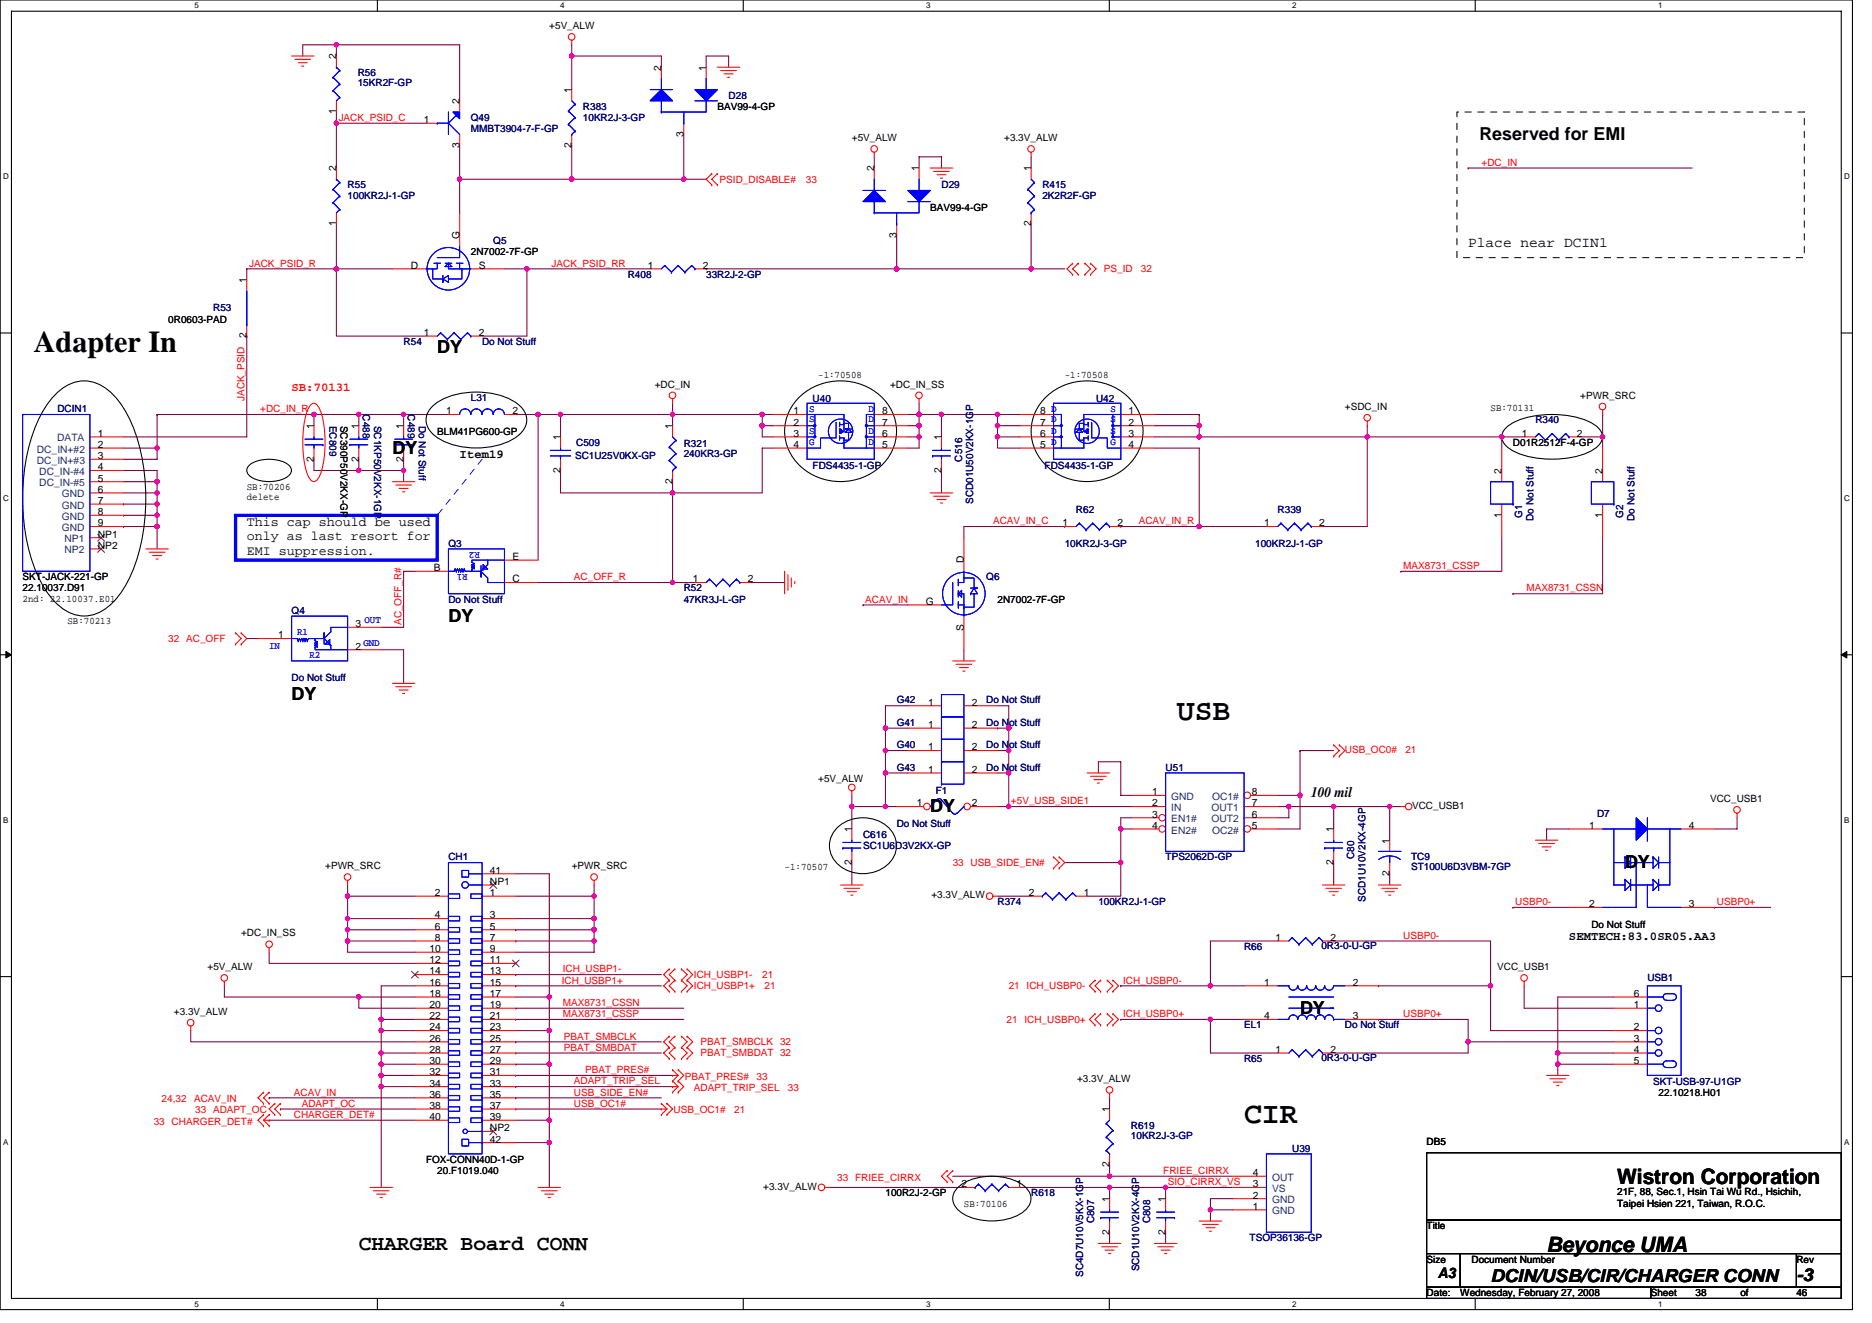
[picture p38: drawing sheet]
<svg xmlns="http://www.w3.org/2000/svg" width="297mm" height="210mm" viewBox="0 0 297 210" stroke-linecap="round" stroke-linejoin="round" font-family="sans-serif">
<defs><g id="words">
<g font-size="4.8">
<text x="5.4" y="55.9">Adapter In</text>
<text x="186.7" y="114.2">USB</text>
<text x="197.4" y="178.2">CIR</text>
</g>
<g font-size="3.4">
<text x="256.6" y="187.9">Wistron Corporation</text>
<text x="56.9" y="198.4">CHARGER Board CONN</text>
<text x="245.4" y="198.7">Beyonce UMA</text>
</g>
<g font-size="2.8">
<text x="234.7" y="22.2">Reserved for EMI</text>
<text x="69.4" y="56">DY</text>
<text x="62.3" y="72">DY</text>
<text x="71.2" y="98.7">DY</text>
<text x="46.3" y="111.1">DY</text>
<text x="147.6" y="128.9">DY</text>
<text x="257.8" y="137.8">DY</text>
<text x="206.3" y="160.9">DY</text>
<text x="236.5" y="203.5">DCIN/USB/CIR/CHARGER CONN</text>
<text x="285" y="203.3">-3</text>
</g>
<g font-size="2.3">
<text x="233" y="39.2">Place near DCIN1</text>
<text x="208.1" y="126.5">100 mil</text>
<text x="228.2" y="202.9">A3</text>
</g>
<g font-size="2.1">
<text x="39.2" y="83.5">This cap should be used</text>
<text x="39.2" y="85.7">only as last resort for</text>
<text x="39.2" y="88">EMI suppression.</text>
</g>
<text font-size="1.9" fill="#f00" x="46.3" y="62.1">SB:70131</text>
<g font-size="1.9">
<text x="72.9" y="72.7">Item19</text>
<text x="249" y="149.2">SEMTECH:83.0SR05.AA3</text>
</g>
<g font-size="1.6">
<text x="87.2" y="4.6">+5V_ALW</text>
<text x="53.4" y="9.4" transform="rotate(-90 53.4 9.4)">2</text>
<text x="104.9" y="11.2" transform="rotate(-90 104.9 11.2)">2</text>
<text x="112" y="11.2" transform="rotate(-90 112 11.2)">1</text>
<text x="72.9" y="16.5" transform="rotate(-90 72.9 16.5)">2</text>
<text x="90.7" y="14.8" transform="rotate(-90 90.7 14.8)">1</text>
<text x="113.8" y="17.4">BAV99-4-GP</text>
<text x="53.4" y="18.2" transform="rotate(-90 53.4 18.2)">1</text>
<text x="67.2" y="19.5">1</text>
<text x="72.9" y="23.5" transform="rotate(-90 72.9 23.5)">3</text>
<text x="90.7" y="23.5" transform="rotate(-90 90.7 23.5)">2</text>
<text x="108.5" y="21.7" transform="rotate(-90 108.5 21.7)">3</text>
<text x="135.2" y="22.4">+5V_ALW</text>
<text x="159.3" y="22.4">+3.3V_ALW</text>
<text x="53.4" y="27.2" transform="rotate(-90 53.4 27.2)">2</text>
<text x="138.7" y="27.2" transform="rotate(-90 138.7 27.2)">2</text>
<text x="145.8" y="27.2" transform="rotate(-90 145.8 27.2)">1</text>
<text x="163.6" y="27.2" transform="rotate(-90 163.6 27.2)">1</text>
<text x="53.4" y="35.9" transform="rotate(-90 53.4 35.9)">1</text>
<text x="147.6" y="33.4">BAV99-4-GP</text>
<text x="163.6" y="35.9" transform="rotate(-90 163.6 35.9)">2</text>
<text x="72.9" y="37.9" transform="rotate(-90 72.9 37.9)">G</text>
<text x="74.7" y="40.5">2N7002-7F-GP</text>
<text x="142.3" y="37.7" transform="rotate(-90 142.3 37.7)">3</text>
<text x="39.1" y="45" transform="rotate(-90 39.1 45)">1</text>
<text x="65.2" y="42.7">D</text>
<text x="76" y="42.7">S</text>
<text x="102.8" y="42.7">1</text>
<text x="111.5" y="42.7">2</text>
<text x="26.7" y="51.2">0R0603-PAD</text>
<text x="39.1" y="53.7" transform="rotate(-90 39.1 53.7)">2</text>
<text x="67.2" y="53.3">1</text>
<text x="76" y="53.3">2</text>
<text x="129.8" y="59.9">-1:70508</text>
<text x="168.9" y="59.9">-1:70508</text>
<text x="70.8" y="65.8">1</text>
<text x="81.3" y="65.8">2</text>
<text x="103.9" y="61.5">+DC_IN</text>
<text x="125.9" y="65.8">1</text>
<text x="140" y="65.8">8</text>
<text x="141.2" y="61.5">+DC_IN_SS</text>
<text x="165" y="65.8">8 D</text>
<text x="179.1" y="65.8">1</text>
<text x="213.4" y="65.1">+SDC_IN</text>
<text x="236.5" y="65.3">SB:70131</text>
<text x="250.7" y="63.3">+PWR_SRC</text>
<text x="15.5" y="71.1">2</text>
<text x="15.5" y="69.3">1</text>
<text x="49.8" y="68.1" transform="rotate(-90 49.8 68.1)">1</text>
<text x="54" y="67.6" transform="rotate(90 54 67.6)">SC390P50V2KX-GP</text>
<text x="56.9" y="68.1" transform="rotate(-90 56.9 68.1)">1</text>
<text x="64" y="68.1" transform="rotate(-90 64 68.1)">1</text>
<text x="69.4" y="69">BLM41PG600-GP</text>
<text x="88.9" y="69.9" transform="rotate(-90 88.9 69.9)">1</text>
<text x="106.7" y="68.1" transform="rotate(-90 106.7 68.1)">1</text>
<text x="125.9" y="67.5">2</text>
<text x="125.9" y="69.3">3</text>
<text x="125.9" y="71.1">4</text>
<text x="140" y="71.1">5</text>
<text x="140" y="69.3">6</text>
<text x="140" y="67.5">7</text>
<text x="149.4" y="69.9" transform="rotate(-90 149.4 69.9)">1</text>
<text x="165" y="71.1">5</text>
<text x="165" y="69.3">6</text>
<text x="165" y="67.5">7</text>
<text x="179.1" y="67.5">2</text>
<text x="179.1" y="69.3">3</text>
<text x="179.1" y="71.1">4</text>
<text x="240.1" y="70.8">D01R2512F-4-GP</text>
<text x="241.5" y="69.3">1</text>
<text x="250.2" y="69.3">2</text>
<text x="15.5" y="72.9">3</text>
<text x="15.5" y="74.7">4</text>
<text x="15.5" y="76.4">5</text>
<text x="39.2" y="77.7">SB:70206</text>
<text x="49.8" y="73.3" transform="rotate(-90 49.8 73.3)">2</text>
<text x="56.9" y="73.3" transform="rotate(-90 56.9 73.3)">2</text>
<text x="64" y="73.3" transform="rotate(-90 64 73.3)">2</text>
<text x="88.9" y="75.1" transform="rotate(-90 88.9 75.1)">2</text>
<text x="106.7" y="76.8" transform="rotate(-90 106.7 76.8)">2</text>
<text x="149.4" y="75.1" transform="rotate(-90 149.4 75.1)">2</text>
<text x="238.3" y="75.2" transform="rotate(-90 238.3 75.2)">2</text>
<text x="254.3" y="75.2" transform="rotate(-90 254.3 75.2)">2</text>
<text x="15.5" y="78.2">6</text>
<text x="15.5" y="80">7</text>
<text x="15.5" y="81.8">8</text>
<text x="15.5" y="83.5">9</text>
<text x="39.2" y="79.4">delete</text>
<text x="168.6" y="83.5">1</text>
<text x="177.3" y="83.5">2</text>
<text x="200.6" y="83.5">1</text>
<text x="209.3" y="83.5">2</text>
<text x="238.3" y="82.2" transform="rotate(-90 238.3 82.2)">1</text>
<text x="254.3" y="82.2" transform="rotate(-90 254.3 82.2)">1</text>
<text x="15.5" y="85.3">NP1</text>
<text x="15.5" y="87.1">NP2</text>
<text x="81.3" y="88.9">E</text>
<text x="152.9" y="89.4" transform="rotate(-90 152.9 89.4)">D</text>
<text x="3.6" y="95.5">2nd: 22.10037.E01</text>
<text x="3.6" y="92.1">SKT-JACK-221-GP</text>
<text x="3.6" y="93.9">22.10037.D91</text>
<text x="68.8" y="90.7">B</text>
<text x="81.3" y="92.4">C</text>
<text x="109.9" y="92.4">1</text>
<text x="118.6" y="92.4">2</text>
<text x="146.9" y="96">G</text>
<text x="158.3" y="95.7">2N7002-7F-GP</text>
<text x="10.7" y="99">SB:70213</text>
<text x="44.1" y="101.3">1</text>
<text x="56.4" y="99.5">3</text>
<text x="152.9" y="100.1" transform="rotate(-90 152.9 100.1)">S</text>
<text x="56.4" y="103.1">2</text>
<text x="147.3" y="112">1</text>
<text x="154.2" y="112">2</text>
<text x="147.3" y="119.1">1</text>
<text x="147.3" y="115.5">1</text>
<text x="154.2" y="119.1">2</text>
<text x="154.2" y="115.5">2</text>
<text x="129.8" y="124.1">+5V_ALW</text>
<text x="147.3" y="122.7">1</text>
<text x="154.2" y="122.7">2</text>
<text x="145.5" y="128">1</text>
<text x="154.2" y="128">2</text>
<text x="182.8" y="129.8">3</text>
<text x="182.8" y="128">2</text>
<text x="182.8" y="126.2">1</text>
<text x="182.8" y="131.6">4</text>
<text x="198.6" y="129.8">6</text>
<text x="198.6" y="128">7</text>
<text x="198.6" y="131.6">5</text>
<text x="198.6" y="126.2">8</text>
<text x="224.1" y="128.4">VCC_USB1</text>
<text x="252.2" y="131.6">1</text>
<text x="268" y="131.6">4</text>
<text x="271.4" y="127.3">VCC_USB1</text>
<text x="51.6" y="138">+PWR_SRC</text>
<text x="90.7" y="138">+PWR_SRC</text>
<text x="135.1" y="137.3" transform="rotate(-90 135.1 137.3)">2</text>
<text x="135.1" y="132.1" transform="rotate(-90 135.1 132.1)">1</text>
<text x="211.6" y="137.3" transform="rotate(-90 211.6 137.3)">2</text>
<text x="211.6" y="132.1" transform="rotate(-90 211.6 132.1)">1</text>
<text x="220.5" y="133.9" transform="rotate(-90 220.5 133.9)">1</text>
<text x="69" y="142.2">2</text>
<text x="77.7" y="138.7">41</text>
<text x="77.7" y="140.4">NP1</text>
<text x="77.7" y="142.2">1</text>
<text x="124.5" y="138.2">-1:70507</text>
<text x="147.8" y="142.6">+3.3V_ALW</text>
<text x="163.3" y="142.2">2</text>
<text x="172" y="142.2">1</text>
<text x="220.5" y="139.1" transform="rotate(-90 220.5 139.1)">2</text>
<text x="252.2" y="144">2</text>
<text x="268" y="144">3</text>
<text x="38.3" y="148.6">+DC_IN_SS</text>
<text x="69" y="145.8">4</text>
<text x="69" y="147.6">6</text>
<text x="69" y="149.3">8</text>
<text x="77.7" y="145.8">3</text>
<text x="77.7" y="147.6">5</text>
<text x="77.7" y="149.3">7</text>
<text x="202.4" y="149.3">1</text>
<text x="211.1" y="149.3">2</text>
<text x="252.5" y="147.2">Do Not Stuff</text>
<text x="32.9" y="154">+5V_ALW</text>
<text x="68.1" y="151.1">10</text>
<text x="68.1" y="152.9">12</text>
<text x="68.1" y="154.7">14</text>
<text x="77.7" y="151.1">9</text>
<text x="77.7" y="152.9">11</text>
<text x="77.7" y="154.7">13</text>
<text x="237.6" y="154">VCC_USB1</text>
<text x="27.6" y="161.1">+3.3V_ALW</text>
<text x="68.1" y="156.4">16</text>
<text x="68.1" y="158.2">18</text>
<text x="68.1" y="160">20</text>
<text x="68.1" y="161.8">22</text>
<text x="77.7" y="156.4">15</text>
<text x="77.7" y="158.2">17</text>
<text x="77.7" y="160">19</text>
<text x="77.7" y="161.8">21</text>
<text x="200.6" y="156.4">1</text>
<text x="200.6" y="161.8">4</text>
<text x="214.6" y="161.8">3</text>
<text x="214.6" y="156.4">2</text>
<text x="259.3" y="160">1</text>
<text x="259.3" y="158.2">6</text>
<text x="68.1" y="163.6">24</text>
<text x="68.1" y="165.3">26</text>
<text x="68.1" y="167.1">28</text>
<text x="77.7" y="163.6">23</text>
<text x="77.7" y="165.3">25</text>
<text x="77.7" y="167.1">27</text>
<text x="202.4" y="167.1">1</text>
<text x="211.1" y="167.1">2</text>
<text x="259.3" y="163.6">2</text>
<text x="259.3" y="165.3">3</text>
<text x="259.3" y="167.1">4</text>
<text x="68.1" y="168.9">30</text>
<text x="68.1" y="170.7">32</text>
<text x="68.1" y="172.4">34</text>
<text x="77.7" y="168.9">29</text>
<text x="77.7" y="170.7">31</text>
<text x="77.7" y="172.4">33</text>
<text x="170.9" y="171.7">+3.3V_ALW</text>
<text x="259.3" y="168.9">5</text>
<text x="263.2" y="173.9">22.10218.H01</text>
<text x="68.1" y="174.2">36</text>
<text x="68.1" y="176">38</text>
<text x="68.1" y="177.8">40</text>
<text x="77.7" y="174.2">35</text>
<text x="77.7" y="176">37</text>
<text x="77.7" y="177.8">39</text>
<text x="77.7" y="179.6">NP2</text>
<text x="176" y="176.6" transform="rotate(-90 176 176.6)">1</text>
<text x="67.6" y="184.6">FOX-CONN40D-1-GP</text>
<text x="77.7" y="181.3">42</text>
<text x="176" y="185.3" transform="rotate(-90 176 185.3)">2</text>
<text x="226.4" y="181.7">DB5</text>
<text x="69.4" y="186.3">20.F1019.040</text>
<text x="121.1" y="188.8">+3.3V_ALW</text>
<text x="140.5" y="189.9">100R2J-2-GP</text>
<text x="152.6" y="188.4">2</text>
<text x="152.9" y="191.5">SB:70106</text>
<text x="161.3" y="188.4">1</text>
<text x="176" y="190.8" transform="rotate(-90 176 190.8)">1</text>
<text x="184.9" y="190.8" transform="rotate(-90 184.9 190.8)">1</text>
<text x="198.8" y="190.2">2</text>
<text x="198.8" y="188.4">3</text>
<text x="198.8" y="186.7">4</text>
<text x="256.6" y="189.7">21F, 88, Sec.1, Hsin Tai Wu Rd., Hsichih,</text>
<text x="256.6" y="191.5">Taipei Hsien 221, Taiwan, R.O.C.</text>
<text x="176" y="196" transform="rotate(-90 176 196)">2</text>
<text x="184.9" y="196" transform="rotate(-90 184.9 196)">2</text>
<text x="198.8" y="192">1</text>
<text x="226.4" y="195.1">Title</text>
<text x="226.4" y="200.4">Size</text>
<text x="233.5" y="200.4">Document Number</text>
<text x="285" y="200.4">Rev</text>
<text x="226.4" y="205.7">Date:</text>
<text x="231.7" y="205.7">Wednesday, February 27, 2008</text>
<text x="261.9" y="205.7">Sheet</text>
<text x="269" y="205.7">38</text>
<text x="276.2" y="205.7">of</text>
<text x="285" y="205.7">46</text>
</g>
<g font-size="1.6" fill="#000080">
<text x="56.8" y="12.1">R56</text>
<text x="56.8" y="13.7">15KR2F-GP</text>
<text x="92.5" y="17.4">R383</text>
<text x="115.6" y="15.6">D28</text>
<text x="74.7" y="19.2">Q49</text>
<text x="74.7" y="21">MMBT3904-7-F-GP</text>
<text x="92.5" y="19.2">10KR2J-3-GP</text>
<text x="55.2" y="29.9">R55</text>
<text x="149.4" y="29.9">D29</text>
<text x="165.4" y="29.9">R415</text>
<text x="55.2" y="31.6">100KR2J-1-GP</text>
<text x="165.4" y="31.6">2K2R2F-GP</text>
<text x="78.3" y="38.8">Q5</text>
<text x="99.6" y="44.1">R408</text>
<text x="112.1" y="44.1">33R2J-2-GP</text>
<text x="33.8" y="49.4">R53</text>
<text x="64" y="54.8">R54</text>
<text x="76.5" y="54.8">Do Not Stuff</text>
<text x="9.1" y="65.4">DCIN1</text>
<text x="57.6" y="65.8" transform="rotate(90 57.6 65.8)">C488</text>
<text x="64.7" y="65.8" transform="rotate(90 64.7 65.8)">C489</text>
<text x="74.7" y="63.6">L31</text>
<text x="128.9" y="63.8">U40</text>
<text x="173.9" y="63.8">U42</text>
<text x="52.3" y="67.6" transform="rotate(90 52.3 67.6)">EC809</text>
<text x="59.4" y="67.6" transform="rotate(90 59.4 67.6)">SC1KP50V2KX-1GP</text>
<text x="66.5" y="67.6" transform="rotate(90 66.5 67.6)">Do Not Stuff</text>
<text x="91.4" y="70.8">C509</text>
<text x="108.5" y="70.9">R321</text>
<text x="243.6" y="67.2">R340</text>
<text x="91.2" y="72.9">SC1U25V0KX-GP</text>
<text x="108.5" y="72.5">240KR3-GP</text>
<text x="128.9" y="74.5">FDS4435-1-GP</text>
<text x="152.7" y="73.3" transform="rotate(-90 152.7 73.3)">C516</text>
<text x="165.8" y="74.5">FDS4435-1-GP</text>
<text x="154.4" y="80" transform="rotate(-90 154.4 80)">SCD01U50V2KX-1GP</text>
<text x="170.7" y="81.4">R62</text>
<text x="202.7" y="81.4">R339</text>
<text x="241.6" y="82.1" transform="rotate(-90 241.6 82.1)">G1</text>
<text x="243.3" y="82.7" transform="rotate(-90 243.3 82.7)">Do Not Stuff</text>
<text x="257.6" y="82.1" transform="rotate(-90 257.6 82.1)">G2</text>
<text x="259.3" y="82.7" transform="rotate(-90 259.3 82.7)">Do Not Stuff</text>
<text x="71.2" y="86.8">Q3</text>
<text x="168.9" y="86.8">10KR2J-3-GP</text>
<text x="199.2" y="86.8">100KR2J-1-GP</text>
<text x="71.2" y="95.7">Do Not Stuff</text>
<text x="108.5" y="93.9">R52</text>
<text x="108.5" y="95.7">47KR3J-L-GP</text>
<text x="156.5" y="92.1">Q6</text>
<text x="46.3" y="97.4">Q4</text>
<text x="46.3" y="108.1">Do Not Stuff</text>
<text x="142.3" y="111.7">G42</text>
<text x="156.5" y="111.7">Do Not Stuff</text>
<text x="142.3" y="118.8">G40</text>
<text x="142.3" y="115.2">G41</text>
<text x="156.5" y="118.8">Do Not Stuff</text>
<text x="156.5" y="115.2">Do Not Stuff</text>
<text x="142.3" y="122.3">G43</text>
<text x="156.5" y="122.3">Do Not Stuff</text>
<text x="185" y="122.3">U51</text>
<text x="142.3" y="131.2">Do Not Stuff</text>
<text x="148.5" y="126">F1</text>
<text x="253.4" y="129.6">D7</text>
<text x="71.2" y="136.5">CH1</text>
<text x="136.9" y="133">C616</text>
<text x="136.9" y="134.8">SC1U6D3V2KX-GP</text>
<text x="185" y="136.5">TPS2062D-GP</text>
<text x="214.9" y="136.4" transform="rotate(-90 214.9 136.4)">C80</text>
<text x="223.9" y="136.5">TC9</text>
<text x="158.3" y="143.7">R374</text>
<text x="174.3" y="143.7">100KR2J-1-GP</text>
<text x="216.7" y="143.1" transform="rotate(-90 216.7 143.1)">SCD1U10V2KX-4GP</text>
<text x="223.9" y="138.2">ST100U6D3VBM-7GP</text>
<text x="197.4" y="150.8">R66</text>
<text x="209.7" y="150.6">0R3-0-U-GP</text>
<text x="261.4" y="155.7">USB1</text>
<text x="197.4" y="163.2">EL1</text>
<text x="213.4" y="163.2">Do Not Stuff</text>
<text x="197.4" y="168.6">R65</text>
<text x="209.7" y="168.4">0R3-0-U-GP</text>
<text x="262.3" y="172.3">SKT-USB-97-U1GP</text>
<text x="179.4" y="179.2">R619</text>
<text x="179.4" y="180.8">10KR2J-3-GP</text>
<text x="205" y="182.8">U39</text>
<text x="163.6" y="189.9">R618</text>
<text x="173.6" y="194.2" transform="rotate(-90 173.6 194.2)">C807</text>
<text x="182.5" y="194.2" transform="rotate(-90 182.5 194.2)">C808</text>
<text x="198.3" y="197">TSOP36136-GP</text>
<text x="171.8" y="202.7" transform="rotate(-90 171.8 202.7)">SC4D7U10V5KX-1GP</text>
<text x="180.7" y="201.8" transform="rotate(-90 180.7 201.8)">SCD1U10V2KX-4GP</text>
</g>
<g font-size="1.6" fill="#f00">
<text x="53.7" y="19.2">JACK_PSID_C</text>
<text x="114.2" y="29">PSID_DISABLE#</text>
<text x="127.9" y="29">33</text>
<text x="235.1" y="26.3">+DC_IN</text>
<text x="39.5" y="42.3">JACK_PSID_R</text>
<text x="87.5" y="42.3">JACK_PSID_RR</text>
<text x="175.2" y="43.2">PS_ID</text>
<text x="181" y="43.2">32</text>
<text x="38.8" y="63.6" transform="rotate(-90 38.8 63.6)">JACK_PSID</text>
<text x="41.3" y="65.4">+DC_IN_R</text>
<text x="157.6" y="83.2">ACAV_IN_C</text>
<text x="180.7" y="83.2">ACAV_IN_R</text>
<text x="91.1" y="92.1">AC_OFF_R</text>
<text x="137.3" y="95.7">ACAV_IN</text>
<text x="222.6" y="90.3">MAX8731_CSSP</text>
<text x="242.2" y="93.9">MAX8731_CSSN</text>
<text x="26.7" y="101.9">32 AC_OFF</text>
<text x="63.7" y="99.2" transform="rotate(-90 63.7 99.2)">AC_OFF_R#</text>
<text x="213.4" y="119.5">USB_OC0#</text>
<text x="223" y="119.5">21</text>
<text x="160.4" y="127.7">+5V_USB_SIDE1</text>
<text x="151.2" y="137.4">33 USB_SIDE_EN#</text>
<text x="240.4" y="143.7">USBP0-</text>
<text x="272.4" y="143.7">USBP0+</text>
<text x="222.6" y="149">USBP0-</text>
<text x="89.3" y="154.3">ICH_USBP1-</text>
<text x="110.1" y="155.2">ICH_USBP1-</text>
<text x="120.9" y="155.2">21</text>
<text x="89.1" y="156.1">ICH_USBP1+</text>
<text x="89.3" y="161.4">MAX8731_CSSP</text>
<text x="89.3" y="159.7">MAX8731_CSSN</text>
<text x="110.1" y="157">ICH_USBP1+</text>
<text x="121.3" y="157">21</text>
<text x="160.1" y="157">21 ICH_USBP0-</text>
<text x="178.2" y="156.1">ICH_USBP0-</text>
<text x="178.2" y="161.4">ICH_USBP0+</text>
<text x="222.6" y="161.4">USBP0+</text>
<text x="89.5" y="165">PBAT_SMBCLK</text>
<text x="89.5" y="166.8">PBAT_SMBDAT</text>
<text x="111.2" y="165.9">PBAT_SMBCLK 32</text>
<text x="111.2" y="167.7">PBAT_SMBDAT 32</text>
<text x="159.7" y="162.3">21 ICH_USBP0+</text>
<text x="46.6" y="173.9">ACAV_IN</text>
<text x="91.1" y="173.9">USB_SIDE_EN#</text>
<text x="91.1" y="172.1">ADAPT_TRIP_SEL</text>
<text x="92.9" y="170.3">PBAT_PRES#</text>
<text x="108.7" y="171.4">PBAT_PRES#</text>
<text x="110.1" y="173.2">ADAPT_TRIP_SEL</text>
<text x="120.1" y="171.4">33</text>
<text x="125" y="173.2">33</text>
<text x="24.4" y="178.5">33 CHARGER_DET#</text>
<text x="25.7" y="174.9">24,32</text>
<text x="30.8" y="174.9">ACAV_IN</text>
<text x="31" y="176.7">33 ADAPT_OC</text>
<text x="46.6" y="177.4">CHARGER_DET#</text>
<text x="47.9" y="175.7">ADAPT_OC</text>
<text x="91.1" y="175.7">USB_OC1#</text>
<text x="106.9" y="176.7">USB_OC1#</text>
<text x="116.5" y="176.7">21</text>
<text x="132.9" y="187.4">33 FRIEE_CIRRX</text>
<text x="184.6" y="186.3">FRIEE_CIRRX</text>
<text x="185.3" y="188.1">SIO_CIRRX_VS</text>
</g>
<g font-size="1.6" fill="#00f">
<text x="128.4" y="65.4">S</text>
<text x="137.8" y="65.4">D</text>
<text x="166.8" y="65.4">D</text>
<text x="176.2" y="65.4">S</text>
<text x="128.4" y="67">S</text>
<text x="128.4" y="68.8">S</text>
<text x="128.4" y="70.6">G</text>
<text x="137.8" y="70.6">D</text>
<text x="137.8" y="68.8">D</text>
<text x="137.8" y="67">D</text>
<text x="166.8" y="70.6">D</text>
<text x="166.8" y="68.8">D</text>
<text x="166.8" y="67">D</text>
<text x="176.2" y="67">S</text>
<text x="176.2" y="68.8">S</text>
<text x="176.2" y="70.6">G</text>
<text x="76.1" y="87.6" transform="rotate(180 76.1 87.6)">R2</text>
<text x="74.2" y="91.1" transform="rotate(180 74.2 91.1)">R1</text>
<text x="47.2" y="100.8">R1</text>
<text x="57.8" y="98.9">OUT</text>
<text x="42.7" y="103">IN</text>
<text x="49.1" y="104.4">R2</text>
<text x="57.7" y="102.6">GND</text>
</g>
<g font-size="1.6" fill="#004080">
<text x="5.8" y="71.8">DC_IN+#2</text>
<text x="9.1" y="70.1">DATA</text>
<text x="5.8" y="73.6">DC_IN+#3</text>
<text x="6.2" y="75.4">DC_IN-#4</text>
<text x="6.2" y="77.2">DC_IN-#5</text>
<text x="9.8" y="79">GND</text>
<text x="9.8" y="80.7">GND</text>
<text x="9.8" y="82.5">GND</text>
<text x="9.8" y="84.3">GND</text>
<text x="10.2" y="86.1">NP1</text>
<text x="10.2" y="87.8">NP2</text>
<text x="185.8" y="130.5">EN1#</text>
<text x="185.8" y="128.7">IN</text>
<text x="185.8" y="127">GND</text>
<text x="192.2" y="130.5">OUT2</text>
<text x="192.2" y="128.7">OUT1</text>
<text x="192.3" y="127">OC1#</text>
<text x="185.8" y="132.3">EN2#</text>
<text x="192.3" y="132.3">OC2#</text>
<text x="201.8" y="191">GND</text>
<text x="201.8" y="189.2">VS</text>
<text x="201.8" y="187.4">OUT</text>
<text x="201.8" y="192.7">GND</text>
</g>
<g font-size="1.3">
<text x="30.8" y="1.3">5</text>
<text x="88.9" y="1.3">4</text>
<text x="147" y="1.3">3</text>
<text x="205" y="1.3">2</text>
<text x="263.1" y="1.3">1</text>
<text x=".5" y="28.4">D</text>
<text x="292.6" y="28.4">D</text>
<text x=".5" y="79.5">C</text>
<text x="292.6" y="79.5">C</text>
<text x=".5" y="130.6">B</text>
<text x="292.6" y="130.6">B</text>
<text x=".5" y="181.7">A</text>
<text x="292.6" y="181.7">A</text>
<text x="30.8" y="207.4">5</text>
<text x="88.9" y="207.4">4</text>
<text x="147" y="207.4">3</text>
<text x="205" y="207.4">2</text>
<text x="263.1" y="207.4">1</text>
</g>
</g></defs>
<path d="M0 0h293.9v207.9h-293.9zM1.8 1.8h290.4v204.3h-290.4z" fill="none" stroke="#000" stroke-width=".17"/>
<g fill="#fff">
<path d="M30.8 .2h.7v1.4h-.7z"/>
<path d="M30.8 206.3h.7v1.4h-.7z"/>
</g>
<path d="M59.9 0v1.8M59.9 206.1v1.8" fill="none" stroke="#000" stroke-width=".17"/>
<g fill="#fff">
<path d="M88.9 .2h.7v1.4h-.7z"/>
<path d="M88.9 206.3h.7v1.4h-.7z"/>
</g>
<path d="M117.9 0v1.8M117.9 206.1v1.8" fill="none" stroke="#000" stroke-width=".17"/>
<g fill="#fff">
<path d="M147 .2h.7v1.4h-.7z"/>
<path d="M147 206.3h.7v1.4h-.7z"/>
</g>
<path d="M176 0v1.8M176 206.1v1.8" fill="none" stroke="#000" stroke-width=".17"/>
<g fill="#fff">
<path d="M205 .2h.7v1.4h-.7z"/>
<path d="M205 206.3h.7v1.4h-.7z"/>
</g>
<path d="M234.1 0v1.8M234.1 206.1v1.8" fill="none" stroke="#000" stroke-width=".17"/>
<g fill="#fff">
<path d="M263.1 .2h.7v1.4h-.7z"/>
<path d="M263.1 206.3h.7v1.4h-.7z"/>
<path d="M.5 27.3h.9v1.4h-.9z"/>
<path d="M292.6 27.3h.9v1.4h-.9z"/>
<path d="M.5 78.4h.9v1.4h-.9z"/>
<path d="M292.6 78.4h.9v1.4h-.9z"/>
</g>
<path d="M0 52.9h1.8M292.2 52.9h1.7" fill="none" stroke="#000" stroke-width=".17"/>
<g fill="#fff">
<path d="M.5 129.5h.8v1.4h-.8z"/>
<path d="M292.6 129.5h.9v1.4h-.9z"/>
</g>
<path d="M0 103.9h1.8M292.2 103.9h1.7" fill="none" stroke="#000" stroke-width=".17"/>
<path d="M.9 103.4l.9 .5-.9 .5zM292.2 103.9l.8-.5v1z" fill="#000" stroke="#000" stroke-width=".16"/>
<g fill="#fff">
<path d="M.5 180.5h.8v1.4h-.8z"/>
<path d="M292.6 180.5h.9v1.4h-.9z"/>
</g>
<g fill="none" stroke="#000" stroke-width=".17">
<path d="M8.7 62.7a5.9 5.9 0 0 1 9.3 0 20.7 20.7 0 0 1 4.7 10.9 31.9 31.9 0 0 1-2.4 18.7 10.3 10.3 0 0 1-5 5.1 5.9 5.9 0 0 1-6.6-1.9 20.7 20.7 0 0 1-4.7-10.8 31.9 31.9 0 0 1 2.5-18.8l1.4-2.3zM39.5 73.9a5.7 5.7 0 0 1 6.4 0 1.11 1.11 0 0 1-.4 1.9 5.8 5.8 0 0 1-6-.4 1.02 1.02 0 0 1 0-1.5zM68.5 64.6a10.7 10.7 0 0 1 8.4-2.3 9.2 9.2 0 0 1 5.8 2.3 2.91 2.91 0 0 1-.7 4.7 12.3 12.3 0 0 1-12.9 0 2.95 2.95 0 0 1-.6-4.7zM127.1 62.8a9.5 9.5 0 0 1 13.9 1.6 7.6 7.6 0 0 1-3.1 10.9 9.3 9.3 0 0 1-12.7-3.8 7.4 7.4 0 0 1 1.9-8.7zM166.2 62.8a9.5 9.5 0 0 1 14 1.6 7.6 7.6 0 0 1-3.2 10.9 9.3 9.3 0 0 1-12.7-3.8 7.4 7.4 0 0 1 1.9-8.7zM239.2 67.7a12.6 12.6 0 0 1 8.4-1.9 10.6 10.6 0 0 1 5.8 1.9 1.93 1.93 0 0 1 0 3.3 12.6 12.6 0 0 1-8.4 1.8 10.5 10.5 0 0 1-5.8-1.8 1.93 1.93 0 0 1 0-3.3zM132.9 131.4a6 6 0 0 1 8.6 .6 4 4 0 0 1-1.9 6.1 5.8 5.8 0 0 1-7.7-2.3 3.9 3.9 0 0 1 1-4.4zM0 155h1.8M292.2 155h1.7M152 188.4a9 9 0 0 1 8.5-1.2 4.6 4.6 0 0 1 3 2.4 2.54 2.54 0 0 1-1.4 2.9 9.6 9.6 0 0 1-9.5 0 2.47 2.47 0 0 1-.6-4.1zM226.4 199h5.3v5.3h-5.3zM226.4 183h65.8v10.6h-65.8z"/>
<path d="M226.4 193.6h65.8v5.4h-65.8zM231.7 199h53.3v5.3h-53.3zM285 199h7.2v5.3h-7.2zM226.4 204.3h35.5v1.8h-35.5zM261.9 204.3h30.3v1.8h-30.3z"/>
</g>
<g fill="none" stroke="#800040" stroke-width=".17">
<path d="M53.4 7.1h-5.4v1.8M53.4 19.6v7.1M53.4 7.1h19.5v8.9M53.4 7.1h.1M53.4 19.6h.1M53.4 17.8v1.8M53.4 7.1v1.8M53.4 19.6h14.2M90.7 8.9h.1M90.7 8.9h14.2v1.8M90.7 8.9v5.3M90.7 7.1v1.8"/>
<path d="M112.1 10.7v-1.8h3.5v1.8M53.4 35.6v7.1M72.9 28.4h.1M72.9 23.1v5.3M72.9 28.4v5.4M72.9 28.4h39.2M90.7 28.4h.1M90.7 23.1v5.3M108.5 21.3v7.1M108.5 28.4h.1M138.7 24.9v1.8M142.3 37.3v5.4"/>
<path d="M145.8 26.7v-1.8h3.6v1.8M163.6 24.9v1.8M163.6 35.6v7.1M233 26.7h.1M233 26.7h35.5M39.2 53.3v16h-19.6M39.2 53.3h.1M39.2 42.7v1.7M39.2 42.7h.1M39.2 42.7h14.2M53.4 42.7v10.6h14.2M53.4 42.7h.1"/>
<path d="M53.4 42.7h8.9M80 42.7h3.6M83.6 42.7v10.6h-7.1M83.6 42.7h.1M83.6 42.7h19.6M112.1 42.7h.1M112.1 42.7h30.2M142.3 42.7h26.6M142.3 42.7h.1M19.6 71.1h5.3M19.6 74.7h5.3v1.8M19.6 78.2h5.3"/>
<path d="M19.6 76.5h5.3M24.9 65.8h.1M24.9 76.5h.1M24.9 71.1v1.8h-5.3M24.9 78.2h.1M24.9 65.8h24.9M24.9 65.8v5.3M24.9 76.5v3.5M49.8 65.8h7.1M49.8 72.9v1.8h7.1M49.8 65.8h.1M49.8 65.8v1.8"/>
<path d="M56.9 65.8h7.1M56.9 65.8h.1M56.9 72.9v1.8M56.9 74.7h.1M56.9 65.8v1.8M56.9 74.7h7.1M64 74.7v1.8M64 65.8h.1M64 72.9v1.8M64 65.8h7.2M64 65.8v1.8M81.8 65.8h3.6"/>
<path d="M85.4 65.8h.1M85.4 65.8h3.5M85.4 65.8v23.1M88.9 74.7v3.5h17.8M88.9 65.8v3.5M88.9 65.8h.1M88.9 65.8h17.8M106.7 76.5v1.7M106.7 78.2h.1M106.7 64v1.8M106.7 65.8h14.2M106.7 65.8v1.8"/>
<path d="M106.7 78.2v14.3M120.9 65.8v3.5h1.8M120.9 67.6h1.8M120.9 67.6h.1M120.9 65.8h.1M120.9 65.8h1.8M122.7 71.1h-1.8v7.1h-14.2M144.1 69.3h1.7M144.1 65.8h1.7M144.1 67.6h1.7M145.8 65.8v5.3h-1.7M145.8 69.3h.1"/>
<path d="M145.8 67.6h.1M145.8 65.8h.1M145.8 64v1.8M145.8 65.8h16M149.4 74.7v3.5M149.4 65.8v3.5M149.4 65.8h.1M158.3 67.6h.1M158.3 65.8v1.8M158.3 69.3h.1M158.3 67.6v1.7M158.3 65.8h.1"/>
<path d="M158.3 69.3v1.8h3.5M158.3 67.6h3.5M158.3 69.3h3.5M183.2 65.8h7.1M183.2 69.3h7.1M183.2 67.6h7.1v1.7M183.2 71.1h7.1v12.5M190.3 65.8h.1M190.3 69.3h.1M190.3 65.8v1.8M190.3 69.3h26.7M217 67.6v1.7"/>
<path d="M217 69.3v14.3h-7.2M217 69.3h21.3M217 69.3h.1M238.3 69.3v1.8M238.3 69.3h.1M238.3 69.3h3.5M250.7 69.3h3.6M254.3 65.8h.1M254.3 69.3v1.8M254.3 65.8v3.5M19.6 81.8h.1M19.6 83.6h.1"/>
<path d="M19.6 80h.1M19.6 83.6h5.3M19.6 81.8h5.3M19.6 80h5.3M24.9 83.6v3.5M24.9 80v1.8M24.9 81.8v1.8M64 90.7v8.9h-3.5M64 90.7h.1M64 90.7h1.8M85.4 92.5h24.9M106.7 92.5h.1"/>
<path d="M119.2 92.5h5.3M136.9 96h.1M136.9 96h7.2M168.9 83.6h.1M168.9 83.6h-16v1.7M177.8 83.6h.1M177.8 83.6h12.5M190.3 83.6h10.7M222.3 90.7h.1M238.3 85.3v5.4h-16M240.1 94.2h.1M254.3 85.3v8.9h-14.2"/>
<path d="M39.2 101.3h1.7M60.5 103.1h3.5v5.4M140.5 119.1h.1M140.5 119.1v3.6h3.6M140.5 115.6h.1M140.5 115.6v3.5M140.5 115.6h3.6M140.5 119.1h3.6M144.1 112h-3.6v3.6M152.9 103.1v1.8M158.3 115.6h.1M158.3 112h1.8v3.6"/>
<path d="M158.3 119.1h1.8M158.3 115.6h1.8M160.1 119.1h.1M160.1 115.6h.1M160.1 115.6v12.4M206.3 119.1h.1M206.3 119.1h5.3M206.3 119.1v7.1M81.8 138.7h5.4v19.5M135.2 126.2v1.8M135.2 136.9v3.6M135.2 128h.1"/>
<path d="M135.2 128h5.3M135.2 128v3.6M140.5 122.7h.1M140.5 128h.1M140.5 128h1.8M140.5 122.7v5.3M158.3 128h1.8M158.3 122.7h1.8M160.1 122.7h.1M160.1 128h.1M160.1 128h19.5M168.9 136.9h8.9"/>
<path d="M174.3 122.7v-1.8h3.5v5.3h1.8M177.8 131.6v5.3M177.8 131.6h.1M177.8 136.9v5.3h-5.3M177.8 136.9h.1M177.8 131.6h1.8M179.6 129.8h-1.8v1.8M202.7 126.2h3.6v5.4h-3.6M202.7 128h1.8M204.5 128v1.8h-1.8M204.5 128h.1M204.5 128h7.1"/>
<path d="M211.6 128v3.6M211.6 136.9v3.6M211.6 128h8.9v5.3M211.6 128h.1M220.5 138.7v1.8M220.5 128h.1M220.5 128h1.8M249 131.6h-3.6v1.7M275.6 129.8v1.8h-3.5M35.6 156.5v1.7h21.3M42.7 151.1v1.8h23.1M55.2 140.5v1.7"/>
<path d="M55.2 142.2h10.6M55.2 149.4v1.7h10.6M55.2 142.2v3.6h10.6M55.2 142.2h.1M55.2 147.6h.1M55.2 145.8h.1M55.2 149.4h.1M55.2 147.6v1.8M55.2 147.6h10.6M55.2 149.4h10.6M55.2 145.8v1.8M56.9 158.2h.1"/>
<path d="M56.9 158.2v1.8h8.9M56.9 158.2h8.9M65.8 156.5h-5.3v5.3h5.3M81.8 145.8h12.5M81.8 147.6h.1M81.8 149.4h.1M81.8 142.2h12.5M81.8 158.2h5.4M81.8 154.7h.1M81.8 156.5h.1M81.8 147.6h12.5M81.8 149.4h12.5"/>
<path d="M81.8 156.5h23.1M81.8 154.7h23.1M87.2 158.2h.1M87.2 158.2v10.7M94.3 142.2h.1M94.3 145.8h.1M94.3 147.6h.1M94.3 140.5v1.7M94.3 149.4v1.7h-12.5M94.3 142.2v7.2M158.3 142.2h5.3M177.8 156.5h.1"/>
<path d="M177.8 156.5h19.6M192.1 156.5h.1M202.7 149.4h-10.6v7.1M211.6 149.4h.1M211.6 149.4h24.9v7.1M218.7 156.5h.1M218.7 156.5h17.8M236.5 156.5v7.1h19.6M240.1 144h.1M240.1 144h8.9M241.8 156.5v3.5h14.3M256.1 158.2h-8.9v8.9"/>
<path d="M272.1 144h.1M272.1 144h8.9M30.3 163.6v1.8h35.5M42.7 177.8h.1M42.7 174.2h.1M42.7 177.8h23.1M42.7 174.2h23.1M44.5 176h.1M44.5 176h21.3M60.5 163.6h.1M60.5 172.5h.1M60.5 170.7v1.8h5.3"/>
<path d="M60.5 170.7h.1M60.5 168.9v1.8h5.3M60.5 168.9h.1M60.5 167.1v1.8h5.3M60.5 167.1h.1M60.5 167.1h5.3M60.5 161.8v1.8h5.3M60.5 161.8h.1M60.5 163.6v3.5M60.5 172.5v16M81.8 165.4h.1M81.8 167.1h.1"/>
<path d="M81.8 163.6h5.4M81.8 176h.1M81.8 174.2h.1M81.8 172.5h.1M81.8 170.7h.1M81.8 168.9h.1M81.8 161.8h.1M81.8 160h.1M81.8 177.8h5.4M81.8 161.8h26.7M81.8 165.4h23.1M81.8 167.1h23.1"/>
<path d="M81.8 176h23.1M81.8 174.2h23.1M81.8 172.5h24.9M81.8 170.7h24.9M81.8 168.9h5.4M81.8 160h26.7M87.2 163.6h.1M87.2 177.8h.1M87.2 168.9v8.9M87.2 177.8v10.7M176.1 174.2v1.8M177.8 161.8h.1"/>
<path d="M177.8 161.8h19.6M192.1 161.8v5.3h10.6M192.1 161.8h.1M218.7 161.8h.1M218.7 161.8h14.3v3.6M233 165.4v1.7h-21.4M233 165.4h.1M233 165.4h23.1M247.2 168.9h.1M247.2 167.1h8.9M247.2 167.1h.1M247.2 168.9h8.9"/>
<path d="M247.2 167.1v3.6M81.8 181.4h5.4M87.2 181.4h.1M131.6 188.5h21.3M151.2 186.7h24.9M161.8 188.5h14.3M176.1 186.7h.1M176.1 195.6v1.8M176.1 184.9v1.8M176.1 188.5v1.7M176.1 186.7h19.5M176.1 188.5h19.5"/>
<path d="M185 195.6v1.8M185 188.5v1.7M185 188.5h.1M192.1 192h.1M192.1 192h3.5M192.1 192v1.8M195.6 190.2h-3.5v1.8"/>
</g>
<g fill="#f0f" stroke="#f0f" stroke-width=".17">
<circle cx="90.7" cy="28.4" r=".35"/>
<circle cx="72.9" cy="28.4" r=".35"/>
<circle cx="85.4" cy="65.8" r=".35"/>
<circle cx="145.8" cy="69.3" r=".35"/>
<circle cx="145.8" cy="67.6" r=".35"/>
<circle cx="90.7" cy="8.9" r=".35"/>
<circle cx="106.7" cy="78.2" r=".35"/>
<circle cx="53.4" cy="42.7" r=".35"/>
<circle cx="64" cy="65.8" r=".35"/>
<circle cx="145.8" cy="65.8" r=".35"/>
<circle cx="142.3" cy="42.7" r=".35"/>
<circle cx="120.9" cy="67.6" r=".35"/>
<circle cx="106.7" cy="92.4" r=".35"/>
<circle cx="83.6" cy="42.7" r=".35"/>
<circle cx="53.4" cy="7.1" r=".35"/>
<circle cx="163.6" cy="42.7" r=".35"/>
<circle cx="106.7" cy="65.8" r=".35"/>
<circle cx="88.9" cy="65.8" r=".35"/>
<circle cx="108.5" cy="28.4" r=".35"/>
<circle cx="53.4" cy="19.5" r=".35"/>
<circle cx="120.9" cy="65.8" r=".35"/>
<circle cx="190.3" cy="67.6" r=".35"/>
<circle cx="158.3" cy="67.6" r=".35"/>
<circle cx="158.3" cy="69.3" r=".35"/>
<circle cx="158.3" cy="65.8" r=".35"/>
<circle cx="254.3" cy="69.3" r=".35"/>
<circle cx="238.3" cy="69.3" r=".35"/>
<circle cx="149.4" cy="65.8" r=".35"/>
<circle cx="94.3" cy="142.2" r=".35"/>
<circle cx="94.3" cy="147.6" r=".35"/>
<circle cx="94.3" cy="145.8" r=".35"/>
<circle cx="94.3" cy="149.3" r=".35"/>
<circle cx="56.9" cy="65.8" r=".35"/>
<circle cx="64" cy="74.7" r=".35"/>
<circle cx="56.9" cy="74.7" r=".35"/>
<circle cx="247.2" cy="168.9" r=".35"/>
<circle cx="247.2" cy="167.1" r=".35"/>
<circle cx="236.5" cy="156.5" r=".35"/>
<circle cx="192.1" cy="156.5" r=".35"/>
<circle cx="192.1" cy="161.8" r=".35"/>
<circle cx="232.9" cy="165.3" r=".35"/>
<circle cx="192.1" cy="192" r=".35"/>
<circle cx="176" cy="186.7" r=".35"/>
<circle cx="176" cy="188.5" r=".35"/>
<circle cx="184.9" cy="188.5" r=".35"/>
<circle cx="55.1" cy="142.2" r=".35"/>
<circle cx="55.1" cy="147.6" r=".35"/>
<circle cx="55.1" cy="145.8" r=".35"/>
<circle cx="55.1" cy="149.3" r=".35"/>
<circle cx="56.9" cy="158.2" r=".35"/>
<circle cx="87.1" cy="168.9" r=".35"/>
<circle cx="87.1" cy="163.6" r=".35"/>
<circle cx="60.5" cy="163.6" r=".35"/>
<circle cx="60.5" cy="172.5" r=".35"/>
<circle cx="60.5" cy="170.7" r=".35"/>
<circle cx="60.5" cy="168.9" r=".35"/>
<circle cx="60.5" cy="167.1" r=".35"/>
<circle cx="60.5" cy="161.8" r=".35"/>
<circle cx="87.1" cy="181.3" r=".35"/>
<circle cx="160" cy="115.6" r=".35"/>
<circle cx="206.3" cy="126.2" r=".35"/>
<circle cx="220.5" cy="128" r=".35"/>
<circle cx="135.2" cy="128" r=".35"/>
<circle cx="160" cy="119.1" r=".35"/>
<circle cx="140.5" cy="122.7" r=".35"/>
<circle cx="140.5" cy="119.1" r=".35"/>
<circle cx="160" cy="128" r=".35"/>
<circle cx="160" cy="122.7" r=".35"/>
<circle cx="177.8" cy="131.6" r=".35"/>
<circle cx="140.5" cy="115.6" r=".35"/>
<circle cx="140.5" cy="128" r=".35"/>
<circle cx="204.5" cy="128" r=".35"/>
<circle cx="211.6" cy="128" r=".35"/>
<circle cx="216.9" cy="69.3" r=".35"/>
<circle cx="190.3" cy="69.3" r=".35"/>
<circle cx="190.3" cy="83.6" r=".35"/>
<circle cx="177.8" cy="136.9" r=".35"/>
<circle cx="49.8" cy="65.8" r=".35"/>
<circle cx="87.1" cy="177.8" r=".35"/>
<circle cx="87.1" cy="158.2" r=".35"/>
<circle cx="24.9" cy="81.8" r=".35"/>
<circle cx="24.9" cy="76.4" r=".35"/>
<circle cx="24.9" cy="83.6" r=".35"/>
<circle cx="24.9" cy="71.1" r=".35"/>
<circle cx="24.9" cy="80" r=".35"/>
<circle cx="24.9" cy="78.2" r=".35"/>
</g>
<g fill="none" stroke="#f00" stroke-width=".17">
<path d="M46.3 8.9h3.5M46.8 9.4h2.5M47.3 9.9h1.5M47.9 10.5h.3M53.4 8.9v1.8M53.4 16v1.8M90.7 6.4v.7M90.7 14.2v1.8M104.9 10.7v1.7M108.5 19.6v1.7M112.1 10.7v1.7M113.8 10.7h3.6"/>
<path d="M114.4 11.2h2.5M114.9 11.7h1.4M115.4 12.3h.4M53.4 26.7v1.7M53.4 33.8v1.8M72.9 33.8v5.3M90.7 21.3v1.8M112.9 27.6h.1M112.9 29.3h.1M112.9 27.6l-.8 .8 .8 .9M113.8 29.3h.1M113.8 27.6h.1"/>
<path d="M113.8 27.6l-.9 .8 .9 .9M138.7 24.2v.7M147.6 26.7h3.6M148.1 27.2h2.5M148.7 27.7h1.4M149.2 28.3h.4M163.6 24.2v.7M62.3 42.7h5.3M74.7 42.7h5.3M170.2 43.6h.1M170.2 41.8h.1M170.2 41.8l-.9 .9 .9 .9"/>
<path d="M171.1 43.6h.1M171.1 41.8h.1M171.1 41.8l-.9 .9 .9 .9M172.1 41.8h.1M172.1 43.6h.1M172.1 41.8l.9 .9-.9 .9M173 43.6h.1M173 41.8h.1M173 41.8l.9 .9-.9 .9M49.2 64.4l.3-.3 .3-.1a1.76 1.76 0 0 1 1.1 1.5 17.3 17.3 0 0 1-.2 10.1l-.6 .7-.3 .1a1.76 1.76 0 0 1-1.1-1.4 17.6 17.6 0 0 1 .2-10.1zM62.3 76.5h3.5M62.8 77h2.5"/>
<path d="M63.3 77.5h1.5M63.9 78.1h.3M88.9 69.3v1.8M88.9 72.9v1.8M106.7 63.3v.7M122.7 65.8h5.4M122.7 67.6h5.4M122.7 69.3h5.4M122.7 71.1h5.4M138.7 65.8h5.4M138.7 67.6h5.4M138.7 69.3h5.4"/>
<path d="M138.7 71.1h5.4M145.8 63.3v.7M147.6 78.2h3.6M148.1 78.8h2.5M148.7 79.3h1.4M149.2 79.8h.4M149.4 69.3v1.8M149.4 72.9v1.8M217 66.8v.8M238.3 71.1v5.4M254.3 65.1v.7M254.3 71.1v5.4"/>
<path d="M23.2 87.1h3.5M23.7 87.7h2.5M24.2 88.2h1.5M24.8 88.7h.3M124.5 90.7v3.5M125 91.2v2.5M125.6 91.7v1.5M126.1 92.3v.3M201 83.6h1.7M208.1 83.6h1.7M238.3 80v5.3M254.3 80v5.3"/>
<path d="M37.4 102.2h.1M37.4 100.5h.1M37.4 100.5l.9 .8-.9 .9M38.3 100.5h.1M38.3 102.2h.1M38.3 100.5l.9 .8-.9 .9M62.3 108.5h3.5M62.8 109h2.5M63.3 109.5h1.5M63.9 110.1h.3M144.1 119.1h5.3M151.2 104.9h3.5"/>
<path d="M151.7 105.4h2.5M152.2 106h1.5M152.8 106.5h.3M152.9 119.1h5.4M211.6 118.2h.1M211.6 118.2l.9 .9-.9 .9M212.5 118.2h.1M212.5 118.2l.9 .9-.9 .9M55.2 139.7v.8M94.3 139.7v.8M135.2 125.5v.7M144.1 122.7h5.3"/>
<path d="M152.9 122.7h5.4M167.2 137.8h.1M167.2 136h.1M167.2 136l.9 .9-.9 .9M168.1 136h.1M168.1 137.8h.1M168.1 136l.8 .9-.8 .9M172.5 122.7h3.6M173 123.2h2.5M173.6 123.7h1.4M174.1 124.3h.4M211.6 120h.1"/>
<path d="M212.5 120h.1M220.5 133.3v1.8M220.5 136.9v1.8M222.3 128h.7M243.6 133.3h3.6M244.2 133.9h2.5M244.7 134.4h1.4M245.2 135h.4M275.6 129.1v.7M35.6 155.7v.8M42.7 150.4v.7M106.2 155.6h.1"/>
<path d="M106.2 153.8h.1M106.2 157.4h.1M106.2 153.8l-.9 .9 .9 .9M106.2 155.6l-.9 .9 .9 .9M107.1 155.6h.1M107.1 153.8h.1M107.1 157.4h.1M107.1 153.8l-.9 .9 .9 .9M107.1 155.6l-.9 .9 .9 .9M108.1 153.8h.1M108.1 155.6h.1M108.1 157.4h.1"/>
<path d="M108.1 153.8l.9 .9-.9 .9M108.1 155.6l.9 .9-.9 .9M109 155.6h.1M109 153.8h.1M109 157.4h.1M109 153.8l.9 .9-.9 .9M109 155.6l.9 .9-.9 .9M133.4 140.5h3.5M133.9 141h2.5M134.4 141.5h1.5M135 142.1h.3M157.6 142.2h.7"/>
<path d="M173.8 157.4h.1M173.8 155.6h.1M173.8 155.6l-.9 .9 .9 .9M174.6 155.6h.1M174.6 157.4h.1M174.6 155.6l-.8 .9 .8 .9M175.7 157.4h.1M175.7 155.6h.1M175.7 155.6l.9 .9-.9 .9M176.6 157.4h.1M176.6 155.6h.1M176.6 155.6l.9 .9-.9 .9"/>
<path d="M209.8 140.5h3.6M210.4 141h2.5M210.9 141.5h1.4M211.5 142.1h.3M218.7 140.5h3.6M219.3 141h2.5M219.8 141.5h1.4M220.3 142.1h.4M241.8 155.7v.8M30.3 162.9v.7M41.8 176.9h.1M41.8 178.7h.1"/>
<path d="M41.8 173.4h.1M41.8 175.1h.1M41.8 176.9l-.9 .9 .9 .9M41.8 177.8l.9 .9M41.8 177.8h.9M41.8 173.4l-.9 .8 .9 .9M42.7 176.9h.1M42.7 178.7h.1M42.7 177.8h.1M42.7 173.4h.1M42.7 175.1h.1M42.7 176.9l-.9 .9"/>
<path d="M42.7 173.4l-.9 .8 .9 .9M43.6 175.1h.1M43.6 176.9h.1M43.6 175.1l-.9 .9 .9 .9M44.5 175.1h.1M44.5 176.9h.1M44.5 175.1l-.9 .9 .9 .9M104.9 175.1h.1M104.9 176.9h.1M104.9 176h.1M104.9 175.1l.9 .9M104.9 176h.9"/>
<path d="M105.8 175.1h.1M105.8 176.9h.1M105.8 175.1l.9 .9-.9 .9M105.8 176l-.9 .9M106.2 166.2h.1M106.2 164.5h.1M106.2 168h.1M106.2 164.5l-.9 .9 .9 .8M106.2 166.2l-.9 .9 .9 .9M106.7 171.6h.1M106.7 173.4h.1M106.7 172.5h.1"/>
<path d="M106.7 169.8h.1M106.7 170.7h.1M106.7 171.6l.9 .9M106.7 172.5h.9M106.7 169.8l.9 .9M106.7 170.7h.9M107.1 166.2h.1M107.1 164.5h.1M107.1 168h.1M107.1 164.5l-.9 .9 .9 .8M107.1 166.2l-.9 .9 .9 .9M107.6 171.6h.1"/>
<path d="M107.6 173.4h.1M107.6 169.8h.1M107.6 171.6l.9 .9-.9 .9M107.6 172.5l-.9 .9M107.6 169.8l.9 .9-.9 .9M107.6 170.7l-.9 .9M108.1 164.5h.1M108.1 166.2h.1M108.1 168h.1M108.1 164.5l.9 .9-.9 .8M108.1 166.2l.9 .9-.9 .9M109 166.2h.1"/>
<path d="M109 164.5h.1M109 168h.1M109 164.5l.9 .9-.9 .8M109 166.2l.9 .9-.9 .9M173.8 162.7h.1M173.8 160.9h.1M173.8 160.9l-.9 .9 .9 .9M174.6 160.9h.1M174.6 162.7h.1M174.6 160.9l-.8 .9 .8 .9M175.7 162.7h.1M175.7 160.9h.1"/>
<path d="M175.7 160.9l.9 .9-.9 .9M176.1 173.5v.7M176.6 162.7h.1M176.6 160.9h.1M176.6 160.9l.9 .9-.9 .9M202.7 167.1h1.8M209.8 167.1h1.8M245.4 170.7h3.6M245.9 171.2h2.5M246.5 171.7h1.4M247 172.3h.4M58.7 188.5h3.6"/>
<path d="M59.2 189h2.5M59.8 189.5h1.4M60.3 190.1h.4M85.4 188.5h3.5M85.9 189h2.5M86.4 189.5h1.5M87 190.1h.3M130.9 188.5h.7M150.3 185.8h.1M150.3 187.6h.1M150.3 185.8l-.9 .9 .9 .9M151.2 185.8h.1"/>
<path d="M151.2 187.6h.1M151.2 185.8l-.9 .9 .9 .9M174.3 197.4h3.5M174.8 197.9h2.5M175.3 198.4h1.5M175.9 199h.3M183.2 197.4h3.5M183.7 197.9h2.5M184.2 198.4h1.5M184.8 199h.3M190.3 193.8h3.5M190.8 194.3h2.5"/>
<path d="M191.3 194.9h1.5M191.9 195.4h.3"/>
<circle cx="90.7" cy="5.9" r=".52"/>
<circle cx="138.7" cy="23.6" r=".52"/>
<circle cx="163.6" cy="23.6" r=".52"/>
<circle cx="106.7" cy="62.7" r=".52"/>
<circle cx="145.8" cy="62.7" r=".52"/>
<circle cx="216.9" cy="66.3" r=".52"/>
<circle cx="254.3" cy="64.5" r=".52"/>
<circle cx="55.1" cy="139.2" r=".52"/>
<circle cx="94.3" cy="139.2" r=".52"/>
<circle cx="135.2" cy="125" r=".52"/>
<circle cx="223.5" cy="128" r=".52"/>
<circle cx="275.6" cy="128.5" r=".52"/>
<circle cx="35.6" cy="155.2" r=".52"/>
<circle cx="42.7" cy="149.9" r=".52"/>
<circle cx="157" cy="142.2" r=".52"/>
<circle cx="241.8" cy="155.2" r=".52"/>
<circle cx="30.3" cy="162.3" r=".52"/>
<circle cx="176" cy="173" r=".52"/>
<circle cx="130.3" cy="188.5" r=".52"/>
</g>
<path d="M37.4 81.8h32v7.1h-32z" fill="none" stroke="#00f" stroke-width=".53"/>
<path d="M76.5 72.9l-7.1 8.9M69.4 81.8h.1" fill="none" stroke="#00f" stroke-width=".16" stroke-dasharray="1 1 1 1 1 1 1 1"/>
<path d="M231.2 17.8h55.1v23.1h-55.1z" fill="none" stroke="#000" stroke-width=".16" stroke-dasharray="1 1 1 1 1 1 1 1"/>
<g fill="none" stroke="#00f" stroke-width=".17">
<path d="M52.8 14.4h.1M52.8 12.3h.1M52.8 14.4l1.1 1.1M52.8 12.3l1.1 1M53.4 10.7h.1M53.4 10.7l.5 .5M53.9 15.5h.1M53.9 13.3h.1M53.9 11.2h.1M53.9 15.5l-.5 .5M53.9 13.3l-1.1 1.1M53.9 11.2l-1.1 1.1"/>
<path d="M90.2 17.6h.1M90.2 19.7h.1M90.2 17.6l1 1.1M90.2 19.7l1 1.1M90.7 16l.5 .5M91.2 16.5h.1M91.2 18.7h.1M91.2 16.5l-1 1.1M91.2 18.7l-1 1M103.2 14.2h3.5M104.9 12.4v1.8M104.9 17.8h.1"/>
<path d="M104.9 16v1.8M108.5 19.6h.1M108.5 17.8v1.8M110.3 16h3.5M112.1 12.4v1.8M112.1 16v1.8h-7.2M52.8 32.2h.1M52.8 30.1h.1M52.8 32.2l1.1 1.1M52.8 30.1l1.1 1M53.4 28.4h.1M53.4 28.4l.5 .6"/>
<path d="M53.9 33.3h.1M53.9 31.1h.1M53.9 29h.1M53.9 33.3l-.5 .5M53.9 31.1l-1.1 1.1M53.9 29l-1.1 1.1M72.9 39.1v1.8h-3.5M90.7 21.3h.1M91.2 20.8h.1M91.2 20.8l-.5 .5M68.7 42.7v1.6h1.6v.5v-1.1M68.9 41.8h1"/>
<path d="M69.4 41.8v.9h-1.8M70.3 44.3h.1M70.6 41.8h1.1M70.6 42.3l.6-.5 .5 .5zM71.2 41.8v.9h1.7M71.2 41.8h.1M71.2 43.7v1.1l-.9-.5M71.2 43.7h.1M71.2 43.7l-.9 .6M72.4 41.8h1.1M72.9 41.8v.9h1.8M73.3 42.7v1.6h-2.1"/>
<path d="M73.3 42.7h.1M87.3 72.4h3.2M87.3 71.5h3.2M88.9 71.1v.4M88.9 72.4h.1M88.9 72.4v.5M128.1 64h10.6v8.9h-10.6zM128.1 65.8h5.8v2.7h-.7M128.1 67.6h1.2M129.2 67.4h.2v.3h-.2zM129.2 69.2h.2v.2h-.2zM129.3 65.8v3.5h-1.2"/>
<path d="M132.7 67v2.5h-2.5v1.6h-2.1M133.2 69.5h.7M133.2 69.2v.7M133.2 68.1h.1M133.2 68.1v.7M133.4 68.1l.3 .4-.3 .3zM133.7 68.5h.1M133.9 67.4h-.7v-.4v.7M133.9 67.2h.7v.9M133.9 69.5v1.6h4.8M133.9 69.5h.1M134.1 68.6l.5-.5 .6 .5z"/>
<path d="M134.6 68.1h-.5h1.1M134.6 68.1h.1M134.6 68.6v1.3h-.7M137.3 69.2h.3v.2h-.3zM137.3 67.4h.3v.3h-.3zM137.5 67.6h1.2M137.5 69.3h.1M137.5 69.3h1.2M138.7 65.8h-1.2v5.3M148 71.5h2.8M148 72.4h.1M148 72.4h2.8"/>
<path d="M149.4 71.1v.4M149.4 72.4v.5M236.5 76.5h3.6v3.5h-3.6zM252.5 76.5h3.6v3.5h-3.6zM203.3 83h.1M203.3 83l-.6 .6M203.3 83l1 1.1M204.3 84.1h.1M205.4 83h.1M205.4 83l-1.1 1.1M205.4 83l1.1 1.1M206.5 84.1h.1"/>
<path d="M207.5 83h.1M207.5 83l-1 1.1M207.5 83l.6 .6M208.1 83.6h.1M240.1 80h.1M256.1 80h.1M149.4 117.3h3.5v3.6h-3.5zM149.4 120.9h.1M149.4 120.9h3.5v3.6h-3.5zM149.4 124.5h.1M218.7 135.1h3.6M218.8 136.4a2.86 2.86 0 0 1 3.4 0"/>
<path d="M220.5 135.8v1.1M205 166.6h.1M205 166.6l-.5 .5M205 166.6l1.1 1.1M206.1 167.7h.1M207.2 166.6h.1M207.2 166.6l-1.1 1.1M207.2 166.6l1 1.1M208.2 167.7h.1M209.3 166.6h.1M209.3 166.6l-1.1 1.1M209.3 166.6l.5 .5"/>
<path d="M209.8 167.1h.1"/>
<circle cx="71.1" cy="42.7" r="3.4"/>
<circle cx="133.4" cy="68.4" r="1.94"/>
</g>
<g fill="#00f" stroke="#00f" stroke-width=".17">
<path d="M110.3 14.2h3.5l-1.7 1.8z" fill-rule="evenodd"/>
<path d="M103.2 16l1.7-1.8 1.8 1.8z" fill-rule="evenodd"/>
<path d="M110.3 14.2h3.5l-1.7 1.8z" fill-rule="evenodd"/>
<path d="M103.2 16l1.7-1.8 1.8 1.8z" fill-rule="evenodd"/>
</g>
<circle cx="147.1" cy="128" r=".52" fill="#fff" stroke="#f00" stroke-width=".17"/>
<path d="M142.3 128h4.3" fill="none" stroke="#f00" stroke-width=".17"/>
<circle cx="153.5" cy="128" r=".52" fill="#fff" stroke="#f00" stroke-width=".17"/>
<g fill="none" stroke="#f00" stroke-width=".17">
<path d="M39.2 44.4v1.8M39.2 51.6v1.7M67.6 53.3h1.8M74.7 53.3h1.8M64 67.6v1.7M64 71.1v1.8M71.2 65.8h1.7M80 65.8h1.8M144.1 96h5.3M152.9 85.3v5.4M152.9 97.8v5.3M168.9 83.6h1.8"/>
<path d="M176.1 83.6h1.7M135.2 131.6v1.7M135.2 135.1v1.8M154 128h4.3M197.4 156.5h5.3M213.4 156.5h5.3M197.4 161.8h5.3M213.4 161.8h5.3"/>
</g>
<g fill="none" stroke="#00f" stroke-width=".17">
<path d="M39.2 51.6h.1M39.2 46.2v5.4M69.9 52.8h.1M69.9 52.8l-.5 .5M69.9 52.8l1.1 1.1M71 53.9h.1M72 52.8h.1M72 52.8l-1 1.1M72 52.8l1.1 1.1M73.1 53.9h.1M74.2 52.8h.1M74.2 52.8l-1.1 1.1"/>
<path d="M74.2 52.8l.5 .5M74.7 53.3h.1M62.6 69.7h2.9M62.6 70.6h.1M62.6 70.6h2.9M64 69.3v.4M64 70.6v.5M72.9 65.8a.88 .88 0 0 1 .9-.9 .88 .88 0 0 1 .9 .9 .89 .89 0 0 1 .9-.9 .89 .89 0 0 1 .9 .9 .89 .89 0 0 1 .9-.9 .89 .89 0 0 1 .8 .9 .89 .89 0 0 1 .9-.9 .89 .89 0 0 1 .9 .9M151.2 92.5v3.5h-1.8M152.1 95.5v1M152.1 91.9v1.1M152.1 93.7v1.1"/>
<path d="M152.1 96h.8v1.8M152.1 94.2h.8v1.8M152.1 94.2l.5-.5v1.1zM152.1 94.2h.1M152.9 90.7v1.8h-.8M152.9 91.7h1.7v1.6h.5h-1.1M152.9 96.4h.1M154 94.2h.1M154.6 93.3l.5 .9h-1.1M154.6 93.3h.1M154.6 94.2v2.2h-1.7M154.6 93.3l-.6 .9"/>
<path d="M171.3 83h.1M171.3 83l-.6 .6M171.3 83l1 1.1M172.3 84.1h.1M173.4 83h.1M173.4 83l-1.1 1.1M173.4 83l1.1 1.1M174.5 84.1h.1M175.5 83h.1M175.5 83l-1 1.1M175.5 83l.6 .6M176.1 83.6h.1"/>
<path d="M133.7 133.7h2.9M133.7 134.6h.1M133.7 134.6h2.9M135.2 133.3v.4M135.2 134.6v.5M148.6 126.9a.56 .56 0 0 1 .8 0M148.7 127h.1M148.7 127l-1.1 1M149.4 127h.1M149.4 127l1.8 2.1M151.2 129l.3 .2 .3-.2M152.9 128h.1"/>
<path d="M152.9 128l-1 1.1M204.5 158.2h7.1M207.3 156.4a.71 .71 0 0 1-.7 .8 .71 .71 0 0 1-.7-.8 .7 .7 0 0 1-.7 .8 .7 .7 0 0 1-.7-.8l-1.8 .1M207.3 156.4a.71 .71 0 0 0 .8 .8 .71 .71 0 0 0 .7-.8 .71 .71 0 0 0 .7 .8 .71 .71 0 0 0 .7-.8M210.2 156.4a.7 .7 0 0 0 .7 .8 .7 .7 0 0 0 .7-.8M211.6 156.5h1.8M202.7 161.8h1.8M204.5 161.8a.7 .7 0 0 1 .7-.7 .7 .7 0 0 1 .7 .7 .71 .71 0 0 1 .7-.7 .71 .71 0 0 1 .7 .7M204.5 160h7.1h-.5M207.3 161.8a.71 .71 0 0 1 .8-.7 .71 .71 0 0 1 .7 .7 .71 .71 0 0 1 .7-.7 .71 .71 0 0 1 .7 .7M210.2 161.8a.7 .7 0 0 1 .7-.7 .7 .7 0 0 1 .7 .7M211.6 161.8h.1"/>
<path d="M211.6 161.8h1.8"/>
<circle cx="152.9" cy="94.2" r="3.4"/>
</g>
<circle cx="184.4" cy="129.8" r=".52" fill="#fff" stroke="#f00" stroke-width=".17"/>
<path d="M179.6 129.8h4.3M179.6 128h5.4M179.6 126.2h5.4" fill="none" stroke="#f00" stroke-width=".17"/>
<circle cx="184.4" cy="131.6" r=".52" fill="#fff" stroke="#f00" stroke-width=".17"/>
<path d="M179.6 131.6h4.3" fill="none" stroke="#f00" stroke-width=".17"/>
<circle cx="197.9" cy="131.6" r=".52" fill="#fff" stroke="#f00" stroke-width=".17"/>
<path d="M197.4 129.8h5.3M197.4 128h5.3M198.5 131.6h4.2" fill="none" stroke="#f00" stroke-width=".17"/>
<circle cx="197.9" cy="126.2" r=".52" fill="#fff" stroke="#f00" stroke-width=".17"/>
<g fill="none" stroke="#f00" stroke-width=".17">
<path d="M67.6 19.6h1.8M72.9 16v1.8M72.9 21.3v1.8M138.7 26.7v1.7M142.3 35.6v1.7M145.8 26.7v1.7M163.6 26.7v1.7M163.6 33.8v1.8M103.2 42.7h1.7M110.3 42.7h1.8M14.3 69.3h5.3M14.3 71.1h5.3"/>
<path d="M14.3 72.9h5.3M14.3 74.7h5.3M14.3 76.5h5.3M14.3 78.2h5.3M49.8 67.6v1.7M49.8 71.1v1.8M56.9 67.6v1.7M56.9 71.1v1.8M106.7 67.6v1.7M106.7 74.7v1.8M161.8 65.8h5.4M161.8 67.6h5.4"/>
<path d="M161.8 69.3h5.4M161.8 71.1h5.4M177.8 65.8h5.4M177.8 67.6h5.4M177.8 69.3h5.4M177.8 71.1h5.4M241.8 69.3h1.8M249 69.3h1.7M14.3 80h5.3M14.3 81.8h5.3M14.3 83.6h5.3M14.3 85.3h1.7"/>
<path d="M14.3 87.1h1.7M55.2 99.6h5.3M65.8 90.7h5.4M80 88.9h5.4M80 92.5h5.4M110.3 92.5h1.8M117.4 92.5h1.8M40.9 101.3h5.4M55.2 103.1h5.3M144.1 115.6h5.3M144.1 112h5.3M152.9 115.6h5.4"/>
<path d="M152.9 112h5.4M76.5 138.7h5.3M198.5 126.2h4.2M211.6 131.6v1.7M211.6 135.1v1.8M249 131.6h5.3M266.7 131.6h5.4M65.8 149.4h5.4M65.8 142.2h5.4M65.8 145.8h5.4M65.8 147.6h5.4M65.8 151.1h5.4"/>
<path d="M65.8 152.9h5.4M65.8 154.7h5.4M65.8 156.5h5.4M65.8 158.2h5.4M76.5 149.4h5.3M76.5 140.5h1.8M76.5 142.2h5.3M76.5 145.8h5.3M76.5 147.6h5.3M76.5 151.1h5.3M76.5 152.9h5.3M76.5 154.7h5.3"/>
<path d="M76.5 156.5h5.3M76.5 158.2h5.3M163.6 142.2h1.8M170.7 142.2h1.8M202.7 149.4h1.8M209.8 149.4h1.8M249 144h5.3M256.1 158.2h5.3M266.7 144h5.4M65.8 160h5.4M65.8 161.8h5.4M65.8 163.6h5.4"/>
<path d="M65.8 165.4h5.4M65.8 167.1h5.4M65.8 168.9h5.4M65.8 170.7h5.4M65.8 172.5h5.4M65.8 174.2h5.4M65.8 176h5.4M65.8 177.8h5.4M76.5 160h5.3M76.5 161.8h5.3M76.5 163.6h5.3M76.5 165.4h5.3"/>
<path d="M76.5 167.1h5.3M76.5 168.9h5.3M76.5 170.7h5.3M76.5 172.5h5.3M76.5 174.2h5.3M76.5 176h5.3M76.5 177.8h5.3M76.5 179.6h1.8M176.1 176v1.8M256.1 160h5.3M256.1 163.6h5.3M256.1 165.4h5.3"/>
<path d="M256.1 167.1h5.3M256.1 168.9h5.3M76.5 181.4h5.3M152.9 188.5h1.8M160.1 188.5h1.7M176.1 183.1v1.8M176.1 190.2v1.8M176.1 193.8v1.8M185 190.2v1.8M185 193.8v1.8M195.6 188.5h5.4M195.6 192h5.4"/>
<path d="M195.6 190.2h5.4M195.6 186.7h5.4"/>
</g>
<g fill="none" stroke="#00f" stroke-width=".17">
<path d="M69.4 19.6h.1M69.4 19.6h1.8M71.2 19.6h.1M71.2 17.8v3.5M71.2 19.6l1.7 1.7M72.4 18.3h.1M72.4 18.3l-1.2 1.3M136.9 30.2h3.6M138.7 28.4v1.8M138.7 33.8h.1M138.7 32v1.8M142.3 35.6h.1"/>
<path d="M142.3 33.8v1.8M144.1 32h3.5M145.8 28.4v1.8M145.8 32v1.8h-7.1M163.1 30.1h.1M163.1 32.2h.1M163.1 30.1l1 1M163.1 32.2l1 1.1M163.6 33.8h.1M163.6 28.4l.5 .6M164.1 29h.1M164.1 31.1h.1"/>
<path d="M164.1 33.3h.1M164.1 29l-1 1.1M164.1 31.1l-1 1.1M164.1 33.3l-.5 .5M105.5 42.1h.1M105.5 42.1l-.6 .6M105.5 42.1l1 1.1M106.5 43.2h.1M107.6 42.1h.1M107.6 42.1l-1.1 1.1M107.6 42.1l1.1 1.1M108.7 43.2h.1"/>
<path d="M109.7 42.1h.1M109.7 42.1l-1 1.1M109.7 42.1l.6 .6M110.3 42.7h.1M3.6 65.8h10.7v24.9h-10.7zM48.4 69.7h2.8M48.4 70.6h2.8M49.8 69.3v.4M49.8 70.6v.5M51.2 70.6h.1M55.5 69.7h2.9M55.5 70.6h.1"/>
<path d="M55.5 70.6h2.9M56.9 69.3v.4M56.9 70.6v.5M106.2 71h.1M106.2 73.1h.1M106.2 71l1 1M106.2 73.1l1 1M106.7 74.7h.1M106.7 69.3l.5 .6M107.2 69.9h.1M107.2 72h.1M107.2 74.1h.1"/>
<path d="M107.2 69.9l-1 1.1M107.2 72l-1 1.1M107.2 74.1l-.5 .6M167.2 64h10.6v8.9h-10.6zM167.2 65.8h1.2v5.3M167.2 67.6h1.2M167.2 69.3h1.2M168.3 69.2h.2v.2h-.2zM168.3 67.4h.2v.3h-.2zM168.4 69.3h.1M170.7 68.1h1.1h-.5M171.3 68.1l.5 .5h-1.1z"/>
<path d="M171.3 68.1h.1M171.3 68.6v1.3h.7M172 69.5h.7M172 67.4h.7v-.4v.7M172 67.2h-.7v.9M172 69.5v1.6h-4.8M172 69.5h.1M172.1 68.5h.1M172.5 68.1v.7l-.4-.3zM172.7 69.2v.7M172.7 68.1h.1M172.7 68.1v.7"/>
<path d="M173.2 67v2.5h2.5v1.6h2.1M176.5 67.4h.2v.3h-.2zM176.5 69.2h.2v.2h-.2zM176.6 65.8v3.5h1.2M176.6 67.6h1.2M177.8 65.8h-5.8v2.7h.7M244.2 68.8h.1M244.2 68.8l-.6 .5M244.2 68.8l1 1.1M245.2 69.9h.1M246.3 68.8h.1M246.3 68.8l-1.1 1.1"/>
<path d="M246.3 68.8l1.1 1.1M247.4 69.9h.1M248.4 68.8h.1M248.4 68.8l-1 1.1M248.4 68.8l.6 .5M249 69.3h.1M46.3 97.8h8.9v7.1h-8.9zM55.2 99.6h-2.7v.7l-1.1 1 1.1 1.1v.7h2.7M71.2 87.1h8.8v7.1h-8.8zM72.2 90.3l-.2 .4h-.8M72.2 90.3h.1M72.2 90.3l.2 .4"/>
<path d="M72.4 90.7h.1M72.6 90.3h.1M72.6 90.3l-.2 .4M72.6 90.3l.2 .4M72.8 90.7h.1M72.9 90.3h.1M72.9 90.3l-.1 .4M72.9 90.3l.2 .4M73.1 90.7h.1M73.3 90.3h.1M73.3 90.3l-.2 .4M73.3 90.3l.2 .4"/>
<path d="M73.5 90.7h.1M73.7 90.3h.1M73.7 90.3l.1 .4h2.5v.9v-.9M73.7 90.3l-.2 .4M74.9 90h.1M74.9 89.6h.1M74.9 90l.3 .1M74.9 89.6l.3 .2M75.2 90.1l-.3 .2v.4M75.2 90.1h.1M75.2 89.8h.1M75.2 89.4h.1"/>
<path d="M75.2 89.8l-.3 .2M75.2 89.4l-.3 .2M76.3 90.7l1.1 1v.8h2.6M76.3 90.7h.1M76.3 89.8v.9M76.7 89.6l.7 .7h-.7zM76.7 90.3h.1M77.4 88.9h-2.5v.4l.3 .1M80 88.9h-2.6v.7l-1.1 1.1M112.6 91.9h.1M112.6 91.9l-.5 .6M112.6 91.9l1.1 1.1"/>
<path d="M113.7 93h.1M114.7 91.9h.1M114.7 91.9l-1 1.1M114.7 91.9l1.1 1.1M115.8 93h.1M116.9 91.9h.1M116.9 91.9l-1.1 1.1M116.9 91.9l.5 .6M117.4 92.5h.1M46.3 101.3h.9l.1 .4M47.3 101.7h.1M47.5 101.3h.1"/>
<path d="M47.5 101.3l-.2 .4M47.5 101.3l.2 .4M47.7 101.7h.1M47.9 101.3h.1M47.9 101.3l-.2 .4M47.9 101.3l.1 .4M48 101.7h.1M48.2 101.3h.1M48.2 101.3l-.2 .4M48.2 101.3l.2 .4M48.4 101.7h.1M48.6 101.3h.1"/>
<path d="M48.6 101.3l-.2 .4M48.6 101.3l.2 .4M48.8 101.7h.1M48.8 101.7l.1-.4h2.5v-.8v1.7M50 101.3v.4l.4 .2M50 102.1h.1M50 102.4h.1M50 102.1l.4 .1M50 102.4l.4 .2M50.4 101.9h.1M50.4 102.2h.1M50.4 102.6h.1"/>
<path d="M50.4 102.6l-.4 .2v.3h2.5M50.4 101.9l-.4 .2M50.4 102.2l-.4 .2M51.6 102.2l.7-.7v.7zM52.3 102.2h.1M149.4 113.8h3.5v3.5h-3.5zM149.4 117.3h.1M149.4 110.2h3.5v3.6h-3.5zM149.4 113.8h.1M71.2 136.9h5.3v46.2h-5.3zM73.3 138.2h1.1v1h-1.1zM74.4 138.7h2.1"/>
<path d="M185 122.7h12.4v12.4h-12.4zM210.2 133.7h2.8M210.2 134.6h.1M210.2 134.6h2.8M211.6 133.3v.4M211.6 134.6v.5M254.3 131.6h5.3M256.1 131.6v8.9h1.7M256.1 136.9h1.7M257.8 139.6v1.8l.9-.9M257.8 139.6h.1M257.8 136h.1"/>
<path d="M257.8 136v1.8l.9-.9M257.8 139.6l.9 .9M257.8 136l.9 .9M258.7 139.6v1.8M258.7 136v1.8M258.7 136.9h.1M258.7 136.9h3.6M259.6 136.9v7.1h-5.3M259.6 131.6h.1M261.4 133.3h.1M261.4 131.6h5.3M261.4 129.8v3.5"/>
<path d="M262.3 139.6h.1M262.3 139.6v1.8l.9-.9M262.3 136v1.8l.9-.9M262.3 136h.1M262.3 139.6l.9 .9M262.3 136l.9 .9M263.2 139.6v1.8M263.2 136.9h.1M263.2 136v1.8M263.2 136.9h1.8M265 131.6v8.9h-1.8M71.2 141.9h1.7v.7h-1.7z"/>
<path d="M71.2 145.4h1.7v.8h-1.7zM71.2 147.2h1.7v.7h-1.7zM71.2 149h1.7v.7h-1.7zM71.2 150.8h1.7v.7h-1.7zM71.2 152.5h1.7v.8h-1.7zM71.2 154.3h1.7v.7h-1.7zM71.2 156.1h1.7v.7h-1.7zM71.2 157.9h1.7v.7h-1.7zM71.2 159.7h1.7v.7h-1.7zM74.4 140.5h2.1M74.7 141.9h1.8v.7h-1.8zM74.7 145.4h1.8v.8h-1.8z"/>
<path d="M74.7 147.2h1.8v.7h-1.8zM74.7 149h1.8v.7h-1.8zM74.7 150.8h1.8v.7h-1.8zM74.7 152.5h1.8v.8h-1.8zM74.7 154.3h1.8v.7h-1.8zM74.7 156.1h1.8v.7h-1.8zM74.7 157.9h1.8v.7h-1.8zM74.7 159.7h1.8v.7h-1.8zM165.4 142.2h.1M165.9 141.7h.1M165.9 141.7l1.1 1.1M165.9 141.7l-.5 .5"/>
<path d="M167 142.8h.1M168.1 141.7h.1M168.1 141.7l1 1.1M168.1 141.7l-1.1 1.1M169.1 142.8h.1M170.2 141.7h.1M170.2 141.7l.5 .5M170.2 141.7l-1.1 1.1M205 148.8h.1M205 148.8l-.5 .6M205 148.8l1.1 1.1M206.1 149.9h.1"/>
<path d="M207.2 148.8h.1M207.2 148.8l-1.1 1.1M207.2 148.8l1 1.1M208.2 149.9h.1M209.3 148.8h.1M209.3 148.8l-1.1 1.1M209.3 148.8l.5 .6M209.8 149.4h.1M258.7 140.5h3.6M258.7 140.5h.1M261.4 156.5h5.3v14.2h-5.3zM261.4 140.5v3.5h5.3"/>
<path d="M261.4 158.2h2.5M263.2 140.5h.1M263.9 158.2l.2 .5h.3M264.4 157.7l-.2 .1-.3 .4M264.4 157.7h1.1M264.4 158.8h1.1M265.5 157.7a.52 .52 0 0 1 .5 .5 .52 .52 0 0 1-.5 .5M71.2 160h.1M71.2 161.4h1.7v.8h-1.7zM71.2 163.2h1.7v.7h-1.7zM71.2 165h1.7v.7h-1.7zM71.2 166.8h1.7v.7h-1.7z"/>
<path d="M71.2 168.6h1.7v.7h-1.7zM71.2 170.3h1.7v.7h-1.7zM71.2 172.1h1.7v.7h-1.7zM71.2 173.9h1.7v.7h-1.7zM71.2 175.7h1.7v.7h-1.7zM71.2 177.4h1.7v.8h-1.7zM71.2 177.8h.1M74.2 179.6h2.3M74.7 161.4h1.8v.8h-1.8zM74.7 163.2h1.8v.7h-1.8zM74.7 165h1.8v.7h-1.8zM74.7 166.8h1.8v.7h-1.8z"/>
<path d="M74.7 168.6h1.8v.7h-1.8zM74.7 170.3h1.8v.7h-1.8zM74.7 172.1h1.8v.7h-1.8zM74.7 173.9h1.8v.7h-1.8zM74.7 175.7h1.8v.7h-1.8zM74.7 177.4h1.8v.8h-1.8zM175.5 178.3h.1M175.5 178.3l1.1 1.1M176.1 177.8l-.6 .5M176.6 179.4h.1M176.6 179.4l-1.1 1.1M261.4 160h1.3"/>
<path d="M261.4 167.1h1.3M261.4 165.4h1.3M261.4 163.6h1.3M261.4 168.9h2.5M263.9 168.9h.1M264.4 168.4a.52 .52 0 0 0-.5 .5 .52 .52 0 0 0 .5 .5M264.4 168.4h1.1M264.4 169.4h1.1M265.5 168.4a.52 .52 0 0 1 .5 .5 .52 .52 0 0 1-.5 .5M73.3 180.8h1.1v1.1h-1.1zM74.4 181.4h2.1M76.5 181.4h.1"/>
<path d="M154.7 188.5h.1M155.3 187.9h.1M155.3 187.9l1 1.1M155.3 187.9l-.6 .6M156.3 189h.1M157.4 187.9h.1M157.4 187.9l1.1 1.1M157.4 187.9l-1.1 1.1M158.5 189h.1M159.5 187.9h.1M159.5 187.9l.6 .6M159.5 187.9l-1 1.1"/>
<path d="M174.6 192.4h2.9M174.6 193.3h.1M174.6 193.3h2.9M175.5 180.5h.1M175.5 182.6h.1M175.5 180.5l1.1 1M175.5 182.6l.6 .5M176.1 192v.4M176.1 193.3v.5M176.1 183.1h.1M176.6 181.5h.1M176.6 181.5l-1.1 1.1"/>
<path d="M183.5 192.4h2.9M183.5 193.3h2.9M185 192v.4M185 193.3v.5M186.4 193.3h.1M201 183.1h7.1v12.5h-7.1z"/>
<circle cx="172.5" cy="68.4" r="1.94"/>
<circle cx="73.8" cy="140.5" r=".52"/>
<circle cx="73.8" cy="179.6" r=".35"/>
<circle cx="263.2" cy="163.6" r=".52"/>
<circle cx="263.2" cy="165.3" r=".52"/>
<circle cx="263.2" cy="160" r=".52"/>
<circle cx="263.2" cy="167.1" r=".52"/>
</g>
<g fill="#00f" stroke="#00f" stroke-width=".17">
<path d="M259.6 129.8l1.8 1.8-1.8 1.7z" fill-rule="evenodd"/>
<path d="M259.6 129.8l1.8 1.8-1.8 1.7z" fill-rule="evenodd"/>
<path d="M144.1 30.2h3.5l-1.8 1.8z" fill-rule="evenodd"/>
<path d="M138.7 30.2l1.8 1.8h-3.6z" fill-rule="evenodd"/>
<path d="M144.1 30.2h3.5l-1.8 1.8z" fill-rule="evenodd"/>
<path d="M138.7 30.2l1.8 1.8h-3.6z" fill-rule="evenodd"/>
<path d="M71.9 17.8h1v1z" fill-rule="evenodd"/>
<path d="M71.9 17.8h1v1z" fill-rule="evenodd"/>
</g>
<path d="M15.5 84.8l1.1 1.1M15.5 86.6l1.1 1.1M16.6 84.8l-1.1 1.1M16.6 86.6l-1.1 1.1M77.7 139.9l1.1 1.1M78.8 139.9l-1.1 1.1M65.3 154.2l1.1 1M66.4 154.2l-1.1 1M81.3 152.4l1.1 1.1M82.4 152.4l-1.1 1.1M77.7 179l1.1 1.1M78.8 179l-1.1 1.1" fill="none" stroke="#804000" stroke-width=".16"/>
<g fill="#f0f" stroke="#f0f" stroke-width=".17">
<circle cx="90.7" cy="28.4" r=".35"/>
<circle cx="72.9" cy="28.4" r=".35"/>
<circle cx="85.4" cy="65.8" r=".35"/>
<circle cx="145.8" cy="69.3" r=".35"/>
<circle cx="145.8" cy="67.6" r=".35"/>
<circle cx="90.7" cy="8.9" r=".35"/>
<circle cx="106.7" cy="78.2" r=".35"/>
<circle cx="53.4" cy="42.7" r=".35"/>
<circle cx="64" cy="65.8" r=".35"/>
<circle cx="145.8" cy="65.8" r=".35"/>
<circle cx="142.3" cy="42.7" r=".35"/>
<circle cx="120.9" cy="67.6" r=".35"/>
<circle cx="106.7" cy="92.4" r=".35"/>
<circle cx="83.6" cy="42.7" r=".35"/>
<circle cx="53.4" cy="7.1" r=".35"/>
<circle cx="163.6" cy="42.7" r=".35"/>
<circle cx="106.7" cy="65.8" r=".35"/>
<circle cx="88.9" cy="65.8" r=".35"/>
<circle cx="108.5" cy="28.4" r=".35"/>
<circle cx="53.4" cy="19.5" r=".35"/>
<circle cx="120.9" cy="65.8" r=".35"/>
<circle cx="190.3" cy="67.6" r=".35"/>
<circle cx="158.3" cy="67.6" r=".35"/>
<circle cx="158.3" cy="69.3" r=".35"/>
<circle cx="158.3" cy="65.8" r=".35"/>
<circle cx="254.3" cy="69.3" r=".35"/>
<circle cx="238.3" cy="69.3" r=".35"/>
<circle cx="149.4" cy="65.8" r=".35"/>
<circle cx="94.3" cy="142.2" r=".35"/>
<circle cx="94.3" cy="147.6" r=".35"/>
<circle cx="94.3" cy="145.8" r=".35"/>
<circle cx="94.3" cy="149.3" r=".35"/>
<circle cx="56.9" cy="65.8" r=".35"/>
<circle cx="64" cy="74.7" r=".35"/>
<circle cx="56.9" cy="74.7" r=".35"/>
<circle cx="247.2" cy="168.9" r=".35"/>
<circle cx="247.2" cy="167.1" r=".35"/>
<circle cx="236.5" cy="156.5" r=".35"/>
<circle cx="192.1" cy="156.5" r=".35"/>
<circle cx="192.1" cy="161.8" r=".35"/>
<circle cx="232.9" cy="165.3" r=".35"/>
<circle cx="192.1" cy="192" r=".35"/>
<circle cx="176" cy="186.7" r=".35"/>
<circle cx="176" cy="188.5" r=".35"/>
<circle cx="184.9" cy="188.5" r=".35"/>
<circle cx="55.1" cy="142.2" r=".35"/>
<circle cx="55.1" cy="147.6" r=".35"/>
<circle cx="55.1" cy="145.8" r=".35"/>
<circle cx="55.1" cy="149.3" r=".35"/>
<circle cx="56.9" cy="158.2" r=".35"/>
<circle cx="87.1" cy="168.9" r=".35"/>
<circle cx="87.1" cy="163.6" r=".35"/>
<circle cx="60.5" cy="163.6" r=".35"/>
<circle cx="60.5" cy="172.5" r=".35"/>
<circle cx="60.5" cy="170.7" r=".35"/>
<circle cx="60.5" cy="168.9" r=".35"/>
<circle cx="60.5" cy="167.1" r=".35"/>
<circle cx="60.5" cy="161.8" r=".35"/>
<circle cx="87.1" cy="181.3" r=".35"/>
<circle cx="160" cy="115.6" r=".35"/>
<circle cx="206.3" cy="126.2" r=".35"/>
<circle cx="220.5" cy="128" r=".35"/>
<circle cx="135.2" cy="128" r=".35"/>
<circle cx="160" cy="119.1" r=".35"/>
<circle cx="140.5" cy="122.7" r=".35"/>
<circle cx="140.5" cy="119.1" r=".35"/>
<circle cx="160" cy="128" r=".35"/>
<circle cx="160" cy="122.7" r=".35"/>
<circle cx="177.8" cy="131.6" r=".35"/>
<circle cx="140.5" cy="115.6" r=".35"/>
<circle cx="140.5" cy="128" r=".35"/>
<circle cx="204.5" cy="128" r=".35"/>
<circle cx="211.6" cy="128" r=".35"/>
<circle cx="216.9" cy="69.3" r=".35"/>
<circle cx="190.3" cy="69.3" r=".35"/>
<circle cx="190.3" cy="83.6" r=".35"/>
<circle cx="177.8" cy="136.9" r=".35"/>
<circle cx="49.8" cy="65.8" r=".35"/>
<circle cx="87.1" cy="177.8" r=".35"/>
<circle cx="87.1" cy="158.2" r=".35"/>
<circle cx="24.9" cy="81.8" r=".35"/>
<circle cx="24.9" cy="76.4" r=".35"/>
<circle cx="24.9" cy="83.6" r=".35"/>
<circle cx="24.9" cy="71.1" r=".35"/>
<circle cx="24.9" cy="80" r=".35"/>
<circle cx="24.9" cy="78.2" r=".35"/>
</g>
<use href="#words"/>
</svg>
